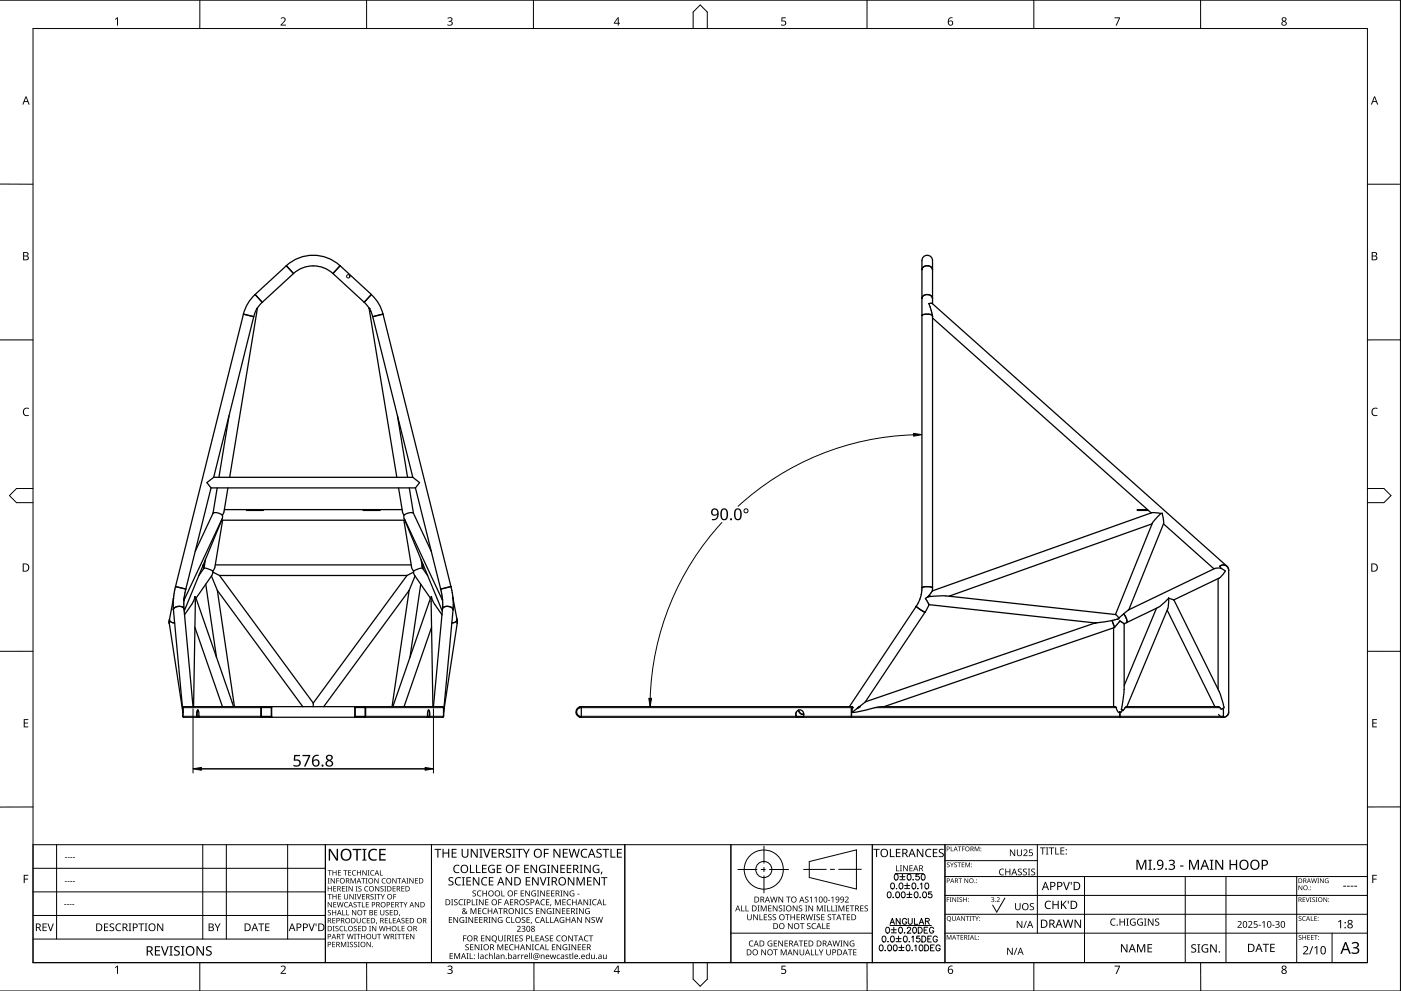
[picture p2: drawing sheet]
<svg xmlns="http://www.w3.org/2000/svg" width="420mm" height="297mm" viewBox="0 0 420 297" stroke-linecap="round" stroke-linejoin="round" font-family="sans-serif">
<g fill="none" stroke="#000" stroke-width=".38">
<path d="M85.9 79.7a11.9 11.9 0 0 1 16.1 0M85.9 79.6l2.1 2.4-9.3 8.6M85.9 79.6l-9.4 8.7 2.2 2.3M102 79.6l9.4 8.7-2.2 2.3M102 79.6l-2.1 2.4 9.3 8.6M76.1 94.9l-3.1-.7-20.4 81.6M76.1 94.9l-12 48.2M76.5 88.3a12 12 0 0 0-3.5 5.9M76.7 93.2l-.6 1.7M77 92.5l-.3 .8M77 92.5h.1M77.2 92.4l-.2 .1"/>
<path d="M77.2 92.4h.1M77.2 92.3l-8.3 50.8M78.6 90.6l-1.5 1.8M88 82a8.8 8.8 0 0 1 11.8 0M109.2 90.6l1.5 1.8M110.7 92.3l8.3 50.8M110.7 92.4h.1M110.7 92.4l.2 .1M110.9 92.5h.1M110.9 92.5l.3 .8M111.1 93.2l.7 1.7M111.3 88.3a11.4 11.4 0 0 1 3.6 5.9"/>
<path d="M111.8 94.9l12 48.2M114.9 94.2l-3.1 .7M114.9 94.2l20.3 81.6M276.5 89.5a1.66 1.66 0 0 1 1.6-1.2 1.66 1.66 0 0 1 1.6 1.2M276.5 80.8a1.66 1.66 0 0 1 1.6-1.1 1.66 1.66 0 0 1 1.6 1.1M278.6 91l1 3.7M278.6 91h.1M278.6 91h1l88.4 78.7M279.6 94.5a3.7 3.7 0 0 0-3.1 .1M279.6 94.7l.1 .2M279.7 94.9v.1M279.7 91.1v-13a1.59 1.59 0 0 0-1.6-1.6 1.59 1.59 0 0 0-1.6 1.6v98.1"/>
<path d="M279.7 95.3l65.5 58.4M279.7 94.7v81.5M68.7 124.6l-3 18.5M119.2 124.6l3 18.5M63.3 146.2l-7.6 30.4M63.3 146.2h61.3M63.9 153.9a2.67 2.67 0 0 1 2.8 .5M63.9 153.8l-5.4 11.4M64.1 143.1h59.7M64.1 143.1l-2.1 1.6 1.3 1.5M65.1 146.2l-1.2 7.7M66.5 155.8v.1"/>
<path d="M66.5 155.9h54.9M66.5 155.9l-11.3 27.3M66.7 154.4l-.1 1-11.4 24.5M66.8 155.9l-2.4 14.1M67.1 153.4l-.4 1M67.3 152.7h53.3M68.4 146.2l-1.2 7.2M73.9 152.7v.3h5v-.3M108.9 152.7v.3h5v-.3M119.5 146.2l1.2 7.2M120.7 153.4l.5 1M121.1 155.9l2.3 14.1"/>
<path d="M121.2 154.4v1l11.5 24.5M121.4 155.8l11.2 27.4M122.7 146.2l1.3 7.7 5.3 11.3M123.8 143.1l2 1.6-1.2 1.5M124 153.9a2.69 2.69 0 0 0-2.8 .5M124.6 146.2l7.6 30.4M344.1 152.7h-3v.3h3.3M345.5 157l-60.9 21.7M345.6 156.8l-11 27.4 .9 1.1 1.5-1.3M348.1 153.9l-2.7-.2-65.8 23.4-1.3 1.8M348.1 153.9l.5 .1 .4 2.9M348.1 153.9l-2.5 2.9"/>
<path d="M348.9 157l15.2 13.5M349 156.9l-10.5 25.9M52 179.4v3.3l2.8 30.7M52 179.4h.1M52 179.3l-1.2 6.7M52 179.3v.1M52.6 175.8l-.6 3.5M52.6 175.8l3.1 .8M52.6 175.8h.1M55.2 179.9v2.6M55.2 179.6h.1M55.2 179.6v.1"/>
<path d="M55.2 179.8v.1M55.2 179.8h.1M55.2 179.7v.1M55.2 179.7h.1M55.2 179.3v.3M55.2 179.2v.1M55.7 176.6l-.5 2.6M58.5 178.9l-1.1 2.3M58.5 178.9l-.4 32.9M58.5 178.9l.2 .3 11.2 32.6M60.9 169.5l.1 1M60.9 169.4l.4 .3"/>
<path d="M61 169.3h.3M61.2 170.3l-1.6 2.2M61.2 170.3h-.1M61.2 170.3l1 .2 1.6 .7M61.3 169.8l-.1 .5M61.6 167.7l-.3 2.1M61.7 175.1l3.2 21.9M63.4 172.7l1.8 4.3M63.5 172.6l-4.7 6.7M63.8 171.2l-.3 1.4M63.9 171.5l1.9 1M64.4 170l-.6 1.2"/>
<path d="M64.6 169.3h58.7M65.2 177l5.1 34.8M65.2 177l25.6 34.8M65.8 172.5l28.1 38.2M122.1 172.5l-28.2 38.2M122.1 172.5h-56.3M122.7 177l-25.6 34.8M122.7 177l-5.1 34.8M123.4 170l.6 1.2M124 171.5l-1.9 1M124 171.2l.4 1.4 4.7 6.7M124.5 172.7l-1.8 4.3"/>
<path d="M126.2 175.1l-3.2 21.9M126.3 167.7l.3 2.1M126.5 169.3h.4M126.6 169.8l.1 .5M126.7 170.3l1.6 2.2M126.7 170.3l-1.1 .2-1.6 .7M127 169.4l-.4 .3M127 169.5l-.1 1M129.1 179.2l.3-.3-.1 1.4M129.1 179.2l-11.2 32.6M129.4 178.8l.8 2.1 2.3 3.4M132.2 176.6l.4 2.2"/>
<path d="M132.5 178.8l.2 .6M132.6 179.2l.1 .3M132.7 179.7v.3M132.7 179.5v.1M132.7 179.6v.2M132.7 180v2.5M135.2 175.8h.1M135.2 175.8l-3 .8M135.2 175.8l.6 3.5M135.8 179.3l1.2 6.3M135.8 179.3l.1 3.3-2.9 30.9 4.1-26.7-.1-1.2M135.9 179.4h.1"/>
<path d="M276.5 176.2a3.7 3.7 0 0 1 3.2 0M276.5 176.2a3.5 3.5 0 0 1 3.2 0M276.5 176.3a10 10 0 0 1-1.7 5.4l-20.1 30.1M277.6 179.4l.1 .2M277.6 179.4h.1M277.7 179.6l.7 1.2M278.3 178.9l-.7 .5M278.6 178.6l-.3 .3M278.9 178.5l-.3 .1M279.7 176.2l-.1 .9M283.7 178.6l-5.4 .3M283.7 178.6l50.9 5.6"/>
<path d="M350.5 179.3l-.3 3.2-12.3 29.3M350.5 179.3h.1M350.5 179.3l1.5 .5M350.5 179.3l-3.2 2.8-10.2 4.9M352 179.8l13.6 27.5 1.5 4.8a.73 .73 0 0 1-.7 .4 .73 .73 0 0 1-.7-.5l-.1-.1M365.3 173.4v33.2M365.8 169.7a1.59 1.59 0 0 1 1.7-.2 1.59 1.59 0 0 1 1 1.4M366.1 170.3l1.3 .9-1.8 2.1-13.6 6.5M366.1 170.3l-1.8 .1-25.9 12.4M366.1 170.3l-.3-.6a1.59 1.59 0 0 1 1.8-.2 1.59 1.59 0 0 1 .9 1.4M368.5 170.9v42.5M50.8 186.8h.1"/>
<path d="M50.8 186.8l4.1 26.7M50.8 186v.8M50.8 186l.6 .5 1 .2M50.9 185.5l-.1 1.3M52.3 182.2l-.3 .6a1.9 1.9 0 0 1 3.2-.3 1.97 1.97 0 0 0-2.9-.3zM55.2 182.5l2.7 29.3M57.5 181.2l-2.2 3.1M58.5 188l8.2 23.8M129.3 180.3l.5 31.5M129.4 188l-8.2 23.8M132.7 182.5l-2.7 29.3M132.8 182.2a2.02 2.02 0 0 1 3 .6 1.89 1.89 0 0 0-3.1-.3z"/>
<path d="M137 186l.1 .8M137 186l-.5 .5-1 .2M137 185.5v.1M137 185.6v.4M274.7 181.8l2.7 1.7zM277.4 183.5l-17.9 26.9 68.9-23.7M278.4 180.8l.2 .4M278.6 181.3l-1.2 2.2M278.6 181.2h.1M278.6 181.2l49.9 5.5M328.4 186.7h.1M328.9 186.7h-.4"/>
<path d="M328.9 186.7l4.6-.7 .8 2M328.9 186.7h.1M334 188.2v23.6M334 188.2l-68.9 23.6M334 188.2h.1M334.1 188.1l-.1 .1M334.1 188.1h.1M334.2 188.1h-.1M334.2 188v.1M335.6 185.5l-2.1 .5M335.6 185.5h.1M335.8 186.1l-1.6 1.9"/>
<path d="M335.8 186.1h.1M335.8 186.1l1.3 .8M337.1 186.9h.1M337.1 186.9v.1M337.1 186.9v19.7M338.4 182.8l-1.4 1.2a3.4 3.4 0 0 1 .9 2.6M346.8 182.3l-9.7 23.2M350 182.9l14.3 28.9M54.8 213.4v.1M54.8 214.7l.3 .3M54.9 212.1v2.6M59.2 214.7h.1"/>
<path d="M59.2 214.7l.1 .1M59.3 214.8h.1M59.3 214.8h.4M59.4 212.8l-.3 1.9M59.6 214.7v-1.1l-.3-.8-.2 .4-.1 1.3 .4 .5M59.6 214.7l.1 .1M59.6 214.7h.1M59.7 214.8h.1M59.7 214.8l.1 .2M78.4 214.7l.1 .2M78.4 212.1v2.6M78.5 211.8l-.3 .3v2.6l.3 .3"/>
<path d="M78.5 212l-.1 .1M81.2 212l.2 .1v2.6l-.2 .2M81.2 211.8l.2 .1M81.2 212h-2.7M81.2 214.8h-2.7M81.4 214.9l-.2 .1M81.4 214.9v.1M81.4 211.8v.1M81.5 215h.1M81.5 211.9v3.1M81.5 211.8h-.1M81.5 211.8h.1"/>
<path d="M81.5 211.8v.1M93.9 210.7v1.1M106.4 215h.1M106.3 211.8h.1M106.4 211.8h.1M106.4 211.8v.1M106.4 214.9l.2 .1M106.4 214.9v.1M106.4 211.9v3M106.5 211.9h.1M106.5 214.9l-.1 .1M106.6 212v2.9"/>
<path d="M106.6 211.8l-.2 .1M109.3 212l.2 .1v2.6l-.2 .2M109.3 211.8l.3 .3M109.3 212h-2.6M109.3 214.8h-2.6M109.6 214.7l-.3 .3M109.7 212.1v2.6M128.2 214.8l-.2 .2M128.2 214.8v-1.2l.3-.8 .3 .4 .1 1-.1 .6-.3 .2M128.2 214.8h.1M128.5 212.8l.2 1.9M128.6 214.8h-.4"/>
<path d="M128.6 214.8h.1M128.7 214.8h-.1M128.7 214.7v.1M128.7 214.7h.1M132.7 211.8l.3 .3v2.6l-.3 .3h-77.5M132.7 211.8h-77.5l-.4 .3M132.7 211.8h.1M174.3 211.8a1.59 1.59 0 0 0-1.6 1.6 1.59 1.59 0 0 0 1.6 1.6M174.3 212a1.4 1.4 0 0 0-1.4 1.4 1.4 1.4 0 0 0 1.4 1.4M174.3 211.8v3.2M238.8 214.7a1.28 1.28 0 0 1 1.2-1.9 1.28 1.28 0 0 1 .9 2.1M238.8 214.7h.1"/>
<path d="M238.8 214.7l.3 .3M238.9 214.7v.1M238.9 213.3l-.2 .8 .1 .6M238.9 214.8h.1M239 214.8h.1M239 214.8l1.9 .1M239.5 212.8l.5 1.1 1 .2-.9-.3-.6-1M240.8 215h.1M240.9 214.9l-.1 .1M240.9 214.9h.1M255.3 214.7l.1 .3M255.4 212.1v2.6"/>
<path d="M255.4 211.8l-.1 .3M255.4 211.8h-81.1M255.4 211.8h.1M255.4 211.8l.3 .1M255.7 211.9v.1M255.7 212l.1 .1M255.8 212.1h.1M255.8 212.1l-.3 .9 .1 .5M257 212.4l-1.4 1.1M257.5 212.1l-.5 .3M257.6 212.1h-.1M257.6 211.9l-.6 .5"/>
<path d="M257.6 212v.1M257.6 212h.1M257.9 211.9h-.3M258 211.8h-.1M259.5 210.4l-1.9 1.5M334.3 211.8l.4 .3 .4 1.1 .4 .4 .3-.3 .5 .1 .3-.6-.3-.1M334.4 211.8h-70.1l-2 .3a25.5 25.5 0 0 1-6.7 1.4M335.8 214.7v.3M335.9 213.3v1.4M336.3 212.7l.5 .3M336.6 212.8l.3 .1M337.1 206.7l-.8 6"/>
<path d="M337.5 212l-.7 1M365.3 211.9l-27.7 .1M365.3 211.8l.2 .1M365.5 214.2a1.6 1.6 0 0 0 1.7 .8 1.6 1.6 0 0 0 1.3-1.6 1.56 1.56 0 0 1-1.6 1.6M365.5 211.9h.1M366.7 212.3l.2 .4M366.9 215h-192.6M366.9 215h.1M366.9 212.7v2.3"/>
</g>
<g fill="none" stroke="#000" stroke-width=".3">
<path d="M343.6 152.7v.3M54.9 214.7h4.1M54.9 212.1h23.3M59.2 214.7h19M78.4 214.7h3M78.4 212.1h3M81.5 211.8h.1M81.5 215h.1M106.4 215h.1M106.4 211.8h.1M109.5 214.7h-3M109.5 212.1h-3"/>
<path d="M128.7 214.7h-19M133 214.7h-4.1M133 212.1h-23.3M173.8 211.9v.2M173.8 214.7v.2M174 211.8v.3M174 214.7v.3M255.8 212.1h-81.5M257.5 212.1h-.2M334.8 212.1h-72.4M365.9 212.1h-28.5M366.9 214.7h-192.6"/>
</g>
<g fill="#000">
<path d="M98.6 254.4h.5l1.9 2.9v-2.9h.4v3.6h-.5l-1.9-3v3h-.4zM105.8 254.4h2.6v.4h-1.1v3.2h-.4v-3.2h-1.1zM108.6 254.4h1.3v.3l-.4 .1v2.8l.4 .1v.3h-1.3v-.3l.5-.1v-2.8l-.5-.1zM110.9 254.9a1.97 1.97 0 0 1 2.2-.3l-.2 .4a1.41 1.41 0 0 0-1.8 .2 1.41 1.41 0 0 0 0 1.8 1.37 1.37 0 0 0 1.8 .5v.4a1.84 1.84 0 0 1-2.3-.6 1.84 1.84 0 0 1 .3-2.4zM113.7 254.4h2v.4h-1.5v1.1h1.4v.4h-1.4v1.3h1.5v.4h-2zM130.3 254.4h2v.3h-.8v2.4h-.3v-2.4h-.9zM132.7 254.4h.3v1.2h1.4v-1.2h.3v2.7h-.3v-1.3h-1.4v1.3h-.3zM135.5 254.4h1.4v.3h-1.1v.9h1.1v.2h-1.1v1h1.1v.3h-1.4zM136.3 259.5l.6-.3 .9 .1-.1 .3-.6-.1a1 1 0 0 0-.8 1.2 1 1 0 0 0 1.4 .6v.3a1.29 1.29 0 0 1-1.6-.4 1.29 1.29 0 0 1 .2-1.7zM138.4 254.4h.4v1.7a.69 .69 0 0 0 .7 .7 .69 .69 0 0 0 .6-.7v-1.7h.4v1.7a1.02 1.02 0 0 1-1 1 1.02 1.02 0 0 1-1.1-1zM141.2 254.4h.4l1.4 2.2v-2.2h.3v2.7h-.4l-1.4-2.2v2.2h-.3zM143.8 254.4h.9l-.3 .3v2.1l.3 .3h-.9l.3-.3v-2.1z"/>
<path d="M144.9 254.4h.3l.8 2.3 .7-2.3h.4l-.9 2.7h-.4zM147.5 254.4h1.4v.3h-1.1v.9h1.1v.2h-1.1v1h1.1v.3h-1.4zM151.8 254.7l.5-.3 .9 .1-.1 .3h-.1a.56 .56 0 0 0-1 .2 .56 .56 0 0 0 .7 .7 .78 .78 0 0 1 .6 1 .78 .78 0 0 1-1.2 .4l-.5-.1v-.3l.6 .1a.52 .52 0 0 0 .8-.4 .52 .52 0 0 0-.6-.5l-.6-.5zM153.6 254.4h1l-.3 .3v2.1l.3 .3h-1l.3-.3v-2.1zM154.8 254.4h2v.3h-.9v2.4h-.3v-2.4h-.8zM156.8 254.4h.4l.6 1.3 .7-1.3h.4l-.9 1.7v1h-.3v-1zM163.1 254.4h1.5v.3h-1.2v1h1.1v.3h-1.1v1.1h-.3zM166 254.4h.4l1.4 2.2v-2.2h.3v2.7h-.4l-1.4-2.2v2.2h-.3zM168.8 254.4h1.5v.3h-1.2v.9h1.1v.2h-1.1v1h1.2v.3h-1.5zM170.5 254.4h.4l.5 2.3 .6-2.3h.4l.6 2.3 .5-2.3h.4l-.7 2.7h-.4l-.6-2.3-.6 2.3h-.4zM174.5 254.8l.9-.4 .8 .2-.2 .2a1.07 1.07 0 0 0-1.5 1 1.07 1.07 0 0 0 1.5 .9v.3a1.38 1.38 0 0 1-1.7-.4 1.38 1.38 0 0 1 .2-1.8zM179 254.7l.5-.3 .9 .1-.1 .3h-.1a.56 .56 0 0 0-1 .2 .56 .56 0 0 0 .7 .7 .78 .78 0 0 1 .5 1 .78 .78 0 0 1-1.1 .4l-.5-.1v-.3l.6 .1a.52 .52 0 0 0 .8-.4 .52 .52 0 0 0-.7-.5l-.6-.5z"/>
<path d="M180.7 254.4h2v.3h-.8v2.4h-.4v-2.4h-.8zM183.1 254.4h.3v2.4h1.2v.3h-1.5zM185 254.4h1.5v.3h-1.2v.9h1.1v.2h-1.1v1h1.2v.3h-1.5zM262 254.4h1.8v.3h-.8v2.2h-.3v-2.2h-.7zM266.9 254.4h.3v2.2h1.1v.3h-1.4zM268.7 254.4h1.4v.3h-1.1v.8h1v.2h-1v.9h1.1v.3h-1.4zM275 254.4h.3l1.3 2.1v-2.1h.3v2.5h-.4l-1.3-2v2h-.2zM277.8 254.7l.8-.3 .7 .1-.1 .3a1 1 0 0 0-1.5 .9 1 1 0 0 0 1.5 .9v.2a1.29 1.29 0 0 1-1.6-.4 1.29 1.29 0 0 1 .2-1.7zM279.8 254.4h1.3v.3h-1v.8h1v.2h-1v.9h1v.3h-1.3zM281.7 254.7l.5-.3 .8 .1-.2 .2a.52 .52 0 0 0-.9 .2 .52 .52 0 0 0 .6 .7 .73 .73 0 0 1 .5 1 .73 .73 0 0 1-1 .3l-.5-.1v-.3l.4 .1a.55 .55 0 0 0 .9-.3 .55 .55 0 0 0-.8-.6l-.4-.4zM284 258.7l.5-.2 .2 .2a.34 .34 0 0 0-.4-.1 .34 .34 0 0 0-.1 .5 .34 .34 0 0 0 .4 .1 .45 .45 0 0 1 0 .8 .45 .45 0 0 1-.7-.3 .34 .34 0 0 0 .5 .2 .34 .34 0 0 0 .1-.6l-.5-.2zM285.1 253.7h.2v1.3h.6v.2h-.8z"/>
<path d="M284.9 258.5h.2l.4 .7 .5-.7-.4 .9v.5h-.2v-.5zM286.2 258.7l.5-.2 .2 .2a.34 .34 0 0 0-.4-.1 .34 .34 0 0 0-.1 .5 .34 .34 0 0 0 .4 .1 .45 .45 0 0 1 0 .8 .45 .45 0 0 1-.7-.3 .34 .34 0 0 0 .5 .2 .34 .34 0 0 0 .1-.6l-.5-.2zM287.1 258.5h1.1l-.4 .2v1.2h-.2v-1.2zM287.2 253.7h1.1l-.4 .2v1.3h-.2v-1.3zM288.5 253.7h.8v.2h-.6v.5h.6l-.6 .2v.6h-.2zM288.4 258.5h.8v.2h-.6v.4h.6l-.6 .2v.5h.6v.1h-.8zM289.5 258.5h.3l.4 1.2 .5-1.2h.2v1.4h-.2l.1-1.2-.7 1.2-.4-1.2v1.2h-.2zM292.3 253.7h.3l.4 1.2 .5-1.2h.2v1.5h-.2l.1-1.3-.7 1.3-.4-1.3v1.3h-.2zM311.9 254h1.6v.2h-.7v1.9h-.2v-1.9h-.7zM313.7 254h.7l-.2 .2v1.7l.2 .2h-.7l.2-.2v-1.7zM314.6 254h1.6v.2h-.7v1.9h-.3v-1.9h-.6zM316.5 254h.2v1.9h1v.2h-1.2z"/>
<path d="M318 254h1.2v.2h-.9v.7h.8v.2h-.8v.8h.9v.2h-1.2zM350.5 258a1.07 1.07 0 0 1 1-.4 1.07 1.07 0 0 1 .8 .8l-.1 .5-.5 .2a.84 .84 0 0 1 .7 1.1 .84 .84 0 0 1-1.1 .5l-.9-.1v-.4l.7 .2a.62 .62 0 0 0 .9-.4 .62 .62 0 0 0-.8-.7h-.3v-.3a.62 .62 0 0 0 .9-.1 .62 .62 0 0 0-.2-.9l-1 .2zM353.9 259.4h1v.3h-1zM12.8 276.8h1.2v.3h-1v.7h1v.2h-1v.8h1v.3h-1.2zM14.2 276.8h.3l.7 2 .6-2h.3l-.8 2.3h-.3zM31.2 276.8h1.3v.3h-1v.7h.9v.2h-.9v.8h1v.3h-1.3zM33 277l.4-.2 .8 .1-.2 .2a.48 .48 0 0 0-.8 .2 .48 .48 0 0 0 .6 .6l.5 .6a.93 .93 0 0 1-1.5 .5v-.3l.3 .1a.51 .51 0 0 0 .9-.3 .51 .51 0 0 0-.7-.5l-.4-.4zM34.9 277.1l.8-.3 .6 .1-.1 .2a.93 .93 0 0 0-1.3 .9 .93 .93 0 0 0 1.4 .8v.2a1.2 1.2 0 0 1-1.6-.4 1.2 1.2 0 0 1 .2-1.5zM38.6 276.8h.8l-.3 .2v1.9l.3 .2h-.8l.2-.2v-1.9zM41.5 276.8h1.7v.3h-.7v2h-.3v-2h-.7zM43.4 276.8h.8l-.3 .2v1.9l.3 .2h-.8l.2-.2v-1.9zM47.1 276.8h.4l1.2 1.9v-1.9h.3v2.3h-.4l-1.2-1.9v1.9h-.3z"/>
<path d="M64.3 276.8h.4l.5 1.1 .6-1.1h.4l-.8 1.4v.9h-.3v-.9zM77.5 276.8h1.7v.3h-.7v2h-.3v-2h-.7zM79.5 276.8h1.3v.3h-1v.7h1v.2h-1v.8h1v.3h-1.3zM92.5 276.8h.3l.7 2 .6-2h.3l-.8 2.3h-.3zM94.6 276.8h.3v.8h-.2zM98.3 263.2h.6l-.2 .2v1.2l.2 .2h-.6l.2-.2v-1.2zM98.3 260.8h1.2v.2h-.5v1.4h-.2v-1.4h-.5zM98.3 268h1.2v.2h-.5v1.4h-.2v-1.4h-.5zM98.4 272.9l.5-.2 .4 .1-.1 .2a.37 .37 0 0 0-.5-.1 .37 .37 0 0 0-.2 .4 .37 .37 0 0 0 .5 .2 .5 .5 0 0 1 .1 .9 .5 .5 0 0 1-.8-.3h.1a.4 .4 0 0 0 .5 .1 .4 .4 0 0 0 .1-.5 .4 .4 0 0 0-.5-.2zM98.3 265.6h.2v.7h.8v-.7h.2v1.6h-.2v-.8h-.8v.8h-.2zM98.3 270.4h.2l.9 1.3v-1.3h.1v1.6h-.2l-.8-1.4v1.4h-.2zM99.8 277.5h.6l-.2 .2v1.3l.2 .1h-.6l.2-.1v-1.3z"/>
<path d="M99.2 263.2h.2l.8 1.3v-1.3h.2v1.6h-.2l-.9-1.3v1.3h-.1zM99.7 275.1h.9v.2h-.7v.5h.6v.2h-.6v.6h.7v.1h-.9zM99.9 265.6h.9v.2h-.7v.5h.7v.1h-.7v.6h.7v.2h-.9zM99.6 272.8h.2v.6h.8v-.6h.2v1.5h-.2v-.7h-.8v.7h-.2zM100 270.4h.9v.2h-.7v.4h.6v.2h-.6v.6h.7v.2h-.9zM99.7 260.8h.2v.7h.8v-.7h.2v1.6h-.2v-.7h-.8v.7h-.2zM99.7 268h.2v.7h.8v-.7h.2v1.6h-.2v-.8h-.8v.8h-.2zM100.9 263.2h.8v.2h-.6v.6h.6v.1h-.6v.7h-.2zM100.7 277.7l.5-.2 .3 .1v.2a.37 .37 0 0 0-.5-.2 .37 .37 0 0 0-.2 .5 .37 .37 0 0 0 .5 .2 .5 .5 0 0 1 0 .8 .5 .5 0 0 1-.7-.2h.1a.4 .4 0 0 0 .5 .1 .4 .4 0 0 0 .1-.5 .4 .4 0 0 0-.5-.2zM101.4 260.8h.8v.2h-.6v.5h.6v.2h-.6v.5h.6v.2h-.8zM101.4 268h.8v.2h-.6v.5h.6v.1h-.6v.6h.6v.2h-.8zM102 277.7l.4-.2 .6 .1-.1 .2-.3-.1a.65 .65 0 0 0-.6 .8 .65 .65 0 0 0 .9 .4 .75 .75 0 0 1-1-.1 .75 .75 0 0 1 .1-1.1z"/>
<path d="M101 270.4h.2l.3 1.3 .4-1.3h.2l.4 1.3 .3-1.3h.2l-.4 1.6h-.2l-.4-1.4-.4 1.4h-.2zM102.7 272.8h.2v1.4h.7v.1h-.9zM103.3 277.5h.2v1.4h.7v.2h-.9zM102.5 265.6h.9v.2h-.7v.5h.7v.1h-.7v.6h.7v.2h-.9zM103 260.8h1.2v.2h-.5v1.4h-.2v-1.4h-.5zM103.8 272.8h.2v1.4h.7v.1h-.9zM103.4 270.6l.6-.2h.4l-.1 .2a.64 .64 0 0 0-.9 .6 .64 .64 0 0 0 .9 .5 .75 .75 0 0 1-1-.1 .75 .75 0 0 1 .1-1zM103.7 265.6h.5l-.2 .2v1.2l.2 .2h-.5l.1-.2v-1.2zM103.2 268h.2v1a.41 .41 0 0 0 .4 .4 .41 .41 0 0 0 .4-.4v-1h.2v1a.61 .61 0 0 1-.6 .6 .61 .61 0 0 1-.6-.6zM104.4 260.8h.9v.2h-.7v.5h.7v.2h-.7v.5h.7v.2h-.9zM104.5 265.6h.3l.8 1.3v-1.3h.2v1.6h-.2l-.9-1.3v1.3h-.2zM105.1 263.2h.3l.5 1.3 .5-1.3h.3v1.6h-.2v-1.4l-.7 1.4-.5-1.4v1.4h-.2z"/>
<path d="M104.8 268h.2l.9 1.3v-1.3h.1v1.6h-.2l-.8-1.3v1.3h-.2zM105.8 261l.4-.2 .6 .1-.1 .2-.4-.1a.65 .65 0 0 0-.5 .8 .65 .65 0 0 0 .9 .4 .75 .75 0 0 1-1.1-.1 .75 .75 0 0 1 .2-1.1zM105.6 272.8h.2l.8 1.3v-1.3h.2v1.5h-.2l-.9-1.3 .1 1.3h-.2zM106.4 268h.5l-.2 .1v1.3l.2 .2h-.5l.1-.2v-1.3zM106.1 270.5l.5-.1h.4l-.1 .2a.37 .37 0 0 0-.5-.1 .37 .37 0 0 0-.2 .5 .37 .37 0 0 0 .5 .1 .5 .5 0 0 1 .1 .9 .5 .5 0 0 1-.8-.3l.1 .1a.4 .4 0 0 0 .5 0 .4 .4 0 0 0 .1-.5 .4 .4 0 0 0-.5-.2zM107 268h.2l.5 1.4 .4-1.4h.2l-.5 1.6h-.2zM106.2 277.7l.5-.2 .3 .1v.2a.37 .37 0 0 0-.5-.2 .37 .37 0 0 0-.2 .5 .37 .37 0 0 0 .5 .2 .5 .5 0 0 1 .1 .8 .5 .5 0 0 1-.8-.2h.1a.4 .4 0 0 0 .5 .1 .4 .4 0 0 0 .1-.5 .4 .4 0 0 0-.5-.2zM106.7 265.6h.5l-.1 .2v1.2l.1 .2h-.5l.2-.2v-1.2zM107.1 270.4h1.2v.2h-.5v1.4h-.2v-1.4h-.5zM107 275.1h.2v1.1a.41 .41 0 0 0 .4 .4 .41 .41 0 0 0 .4-.4v-1.1h.2v1.1a.61 .61 0 0 1-.6 .6 .61 .61 0 0 1-.6-.6zM107 260.8h.2v.7h.9v-.7h.2v1.6h-.2v-.7h-.9v.7h-.2zM107.4 277.5h.9v.2h-.7v.5h.6v.2h-.6v.5h.7v.2h-.9z"/>
<path d="M107.5 265.8l.6-.2 .3 .1-.1 .1a.37 .37 0 0 0-.4-.1 .37 .37 0 0 0-.2 .5 .37 .37 0 0 0 .5 .2 .5 .5 0 0 1 0 .8 .5 .5 0 0 1-.8-.3l.2 .1a.4 .4 0 0 0 .5 .1 .4 .4 0 0 0 .1-.6 .4 .4 0 0 0-.5-.1zM108.5 270.4h.2v1.4h.7v.2h-.9zM108.4 263.2h1.1v.2h-.4v1.4h-.2v-1.4h-.5zM108.7 275.3l.5-.2 .5 .1-.1 .2-.3-.1a.65 .65 0 0 0-.5 .8 .65 .65 0 0 0 .9 .4 .75 .75 0 0 1-1.1-.1 .75 .75 0 0 1 .1-1.1zM108.6 268h.8v.2h-.6v.5h.6v.1h-.6v.6h.6v.2h-.8zM108.8 272.8h1.2v.1h-.5v1.4h-.2v-1.4h-.5zM108.7 260.8h.2l.9 1.3v-1.3h.1v1.6h-.2l-.8-1.3v1.3h-.2zM109.5 265.8l.5-.2 .5 .1-.1 .1a.64 .64 0 0 0-.9 .6 .64 .64 0 0 0 .9 .6 .75 .75 0 0 1-1.1-.1 .75 .75 0 0 1 .2-1.1zM109.7 263.2h.5l-.2 .2v1.2l.2 .2h-.5l.1-.2v-1.2zM109.7 270.4h.9v.2h-.7v.4h.7v.2h-.7v.6h.7v.2h-.9zM110.2 260.8h.6l-.2 .2v1.3l.2 .1h-.6l.2-.1v-1.3zM110 275.1h.9v.2h-.7v.5h.6v.2h-.6v.6h.7v.1h-.9z"/>
<path d="M110.7 277.5h.6l-.2 .2v1.3l.2 .1h-.6l.2-.1v-1.3zM111.2 261l.6-.2 .4 .1v.2a.64 .64 0 0 0-1 .6 .64 .64 0 0 0 1 .5 .75 .75 0 0 1-1.1-.1 .75 .75 0 0 1 .1-1.1zM111.2 268.1l.5-.1 .3 .1v.1a.37 .37 0 0 0-.5-.1 .37 .37 0 0 0-.2 .5 .37 .37 0 0 0 .5 .2 .5 .5 0 0 1 .1 .8 .5 .5 0 0 1-.8-.3l.1 .1a.4 .4 0 0 0 .5 0 .4 .4 0 0 0 .1-.5 .4 .4 0 0 0-.5-.1zM111.6 277.5h.2l.9 1.3-.1-1.3h.2v1.6h-.2l-.8-1.3v1.3h-.2zM112.3 268h.5l-.1 .1v1.3l.1 .2h-.5l.2-.2v-1.3zM111.7 279.9h.2v1a.41 .41 0 0 0 .4 .5 .41 .41 0 0 0 .4-.5v-1h.2v1a.61 .61 0 0 1-.6 .6 .61 .61 0 0 1-.6-.6zM112.8 276.5h.3l-.4 .5zM112.2 272.8h.9v.1h-.7v.5h.7v.2h-.7v.6h.7v.1h-.9zM112.3 263.2h.2l.8 1.3v-1.3h.2v1.6h-.2l-.9-1.3 .1 1.3h-.2zM113 268h1.1v.2h-.4v1.4h-.3v-1.4h-.4zM112.5 265.6h.2l.9 1.3-.1-1.3h.2v1.6h-.2l-.9-1.3 .1 1.3h-.2zM113.9 260.8h.2v1.4h.7v.2h-.9z"/>
<path d="M114.2 268h.2l.4 .8 .4-.8h.2l-.5 1v.6h-.2v-.6zM114.2 265.8l.5-.2 .3 .1v.1a.37 .37 0 0 0-.5-.1 .37 .37 0 0 0-.2 .5 .37 .37 0 0 0 .5 .2 .5 .5 0 0 1 .1 .8 .5 .5 0 0 1-.8-.3l.1 .1a.4 .4 0 0 0 .5 .1 .4 .4 0 0 0 .1-.6 .4 .4 0 0 0-.5-.1zM114.7 263.4l.5-.2 .4 .1v.2a.64 .64 0 0 0-.9 .5 .64 .64 0 0 0 .9 .6 .75 .75 0 0 1-1.1-.1 .75 .75 0 0 1 .2-1.1zM113.7 277.5h.2l.3 1.4 .3-1.4h.3l.3 1.4 .4-1.4h.2l-.5 1.6h-.2l-.4-1.3-.3 1.3h-.2zM114 272.8h.2v1a.41 .41 0 0 0 .5 .4 .41 .41 0 0 0 .4-.4v-1h.2v1a.61 .61 0 0 1-.7 .6 .61 .61 0 0 1-.6-.6zM115.3 265.6h.5l-.2 .2v1.2l.2 .2h-.5l.1-.2v-1.2zM115.4 275.1h.9v.2h-.7v.5h.7v.2h-.7v.6h.7v.1h-.9zM115.7 272.9l.5-.2 .3 .1v.2a.37 .37 0 0 0-.5-.1 .37 .37 0 0 0-.2 .4 .37 .37 0 0 0 .5 .2 .5 .5 0 0 1 .1 .9 .5 .5 0 0 1-.8-.3h.1a.4 .4 0 0 0 .5 .1 .4 .4 0 0 0 .1-.5 .4 .4 0 0 0-.5-.2zM116.6 275.1h.2v1.5h.7v.1h-.9zM115.9 277.5h.2v.7h.8v-.7h.2v1.6h-.2v-.7h-.8v.7h-.2zM116.9 272.8h.9v.1h-.7v.5h.6v.2h-.6v.6h.7v.1h-.9zM117.9 268h.9v.2h-.7v.5h.7v.2h-.7v.7h-.2z"/>
<path d="M117.3 270.4h.9v.2h-.7v.4h.7v.2h-.7v.6h.7v.2h-.9zM117.8 265.6h.8v.2h-.6v.5h.6v.1h-.6v.6h.6v.2h-.8zM117.8 275.1h.9v.2h-.7v.5h.7v.2h-.7v.6h.7v.1h-.9zM117.7 263.2h.2l.8 1.3v-1.3h.2v1.6h-.2l-.9-1.3 .1 1.3h-.2zM119.3 277.5h.2v1.4h.7v.2h-.9zM119.2 263.2h1.1v.2h-.4v1.4h-.2v-1.4h-.5zM119.7 274.1h.3l-.4 .5zM119.7 270.4h1.2v.2h-.5v1.4h-.2v-1.4h-.5zM120.4 265.6h.9v.2h-.7v.5h.6v.1h-.6v.6h.7v.2h-.9zM120.4 277.5h.9v.2h-.7v.5h.7v.2h-.7v.5h.7v.2h-.9zM120.5 275.3l.5-.2 .3 .1v.2a.37 .37 0 0 0-.5-.2 .37 .37 0 0 0-.2 .5 .37 .37 0 0 0 .5 .2 .5 .5 0 0 1 0 .8 .5 .5 0 0 1-.7-.2h.1a.4 .4 0 0 0 .5 .1 .4 .4 0 0 0 .1-.5 .4 .4 0 0 0-.5-.2zM121 270.4h.2l.4 .8 .4-.8h.2l-.5 .9v.7h-.2v-.6z"/>
<path d="M121.9 263.2h.6l-.2 .2v1.2l.2 .2h-.6l.2-.2v-1.2zM121.7 275.1h.9v.2h-.7v.5h.6v.2h-.6v.6h.7v.1h-.9zM122.8 263.2h.2l.8 1.3v-1.3h.2v1.6h-.2l-.9-1.3v1.3h-.1zM124.4 263.2h.9v.2h-.7v.5h.7v.2h-.7v.5h.7v.2h-.9zM124.4 270.4h.2l.9 1.3v-1.3h.2v1.6h-.3l-.8-1.4v1.4h-.2zM134.6 274.9h1v.2h-.8v.5h.7v.2h-.7v.6h.8v.2h-1zM135.3 269.6h.6l-.2 .1v1.5l.2 .1h-.6l.2-.1v-1.5zM134.6 263.2l.5-.3 .9 .1-.3 .2a.52 .52 0 0 0-.9 .2 .52 .52 0 0 0 .7 .7 .73 .73 0 0 1 .5 1 .73 .73 0 0 1-1.1 .3l-.4-.1v-.3l.3 .1a.55 .55 0 0 0 .9-.3 .55 .55 0 0 0-.7-.6l-.5-.4zM136.3 269.7l.6-.2 .3 .1-.1 .2a.37 .37 0 0 0-.5-.1 .37 .37 0 0 0 0 .6l.6 .3v.5l-.6 .3-.5-.1 .2-.2a.39 .39 0 0 0 .6 .1 .39 .39 0 0 0-.1-.6l-.6-.4zM136 274.9h.2l1 1.4v-1.4h.2v1.7h-.3l-.9-1.4v1.4h-.2zM136.7 263.2l.7-.3 .9 .1-.2 .3-.5-.1a1 1 0 0 0-.8 1.3 1 1 0 0 0 1.4 .6v.2a1.29 1.29 0 0 1-1.7-.4 1.29 1.29 0 0 1 .2-1.7zM137.7 269.8l.7-.3 .5 .1-.1 .2a.71 .71 0 0 0-1.1 .7 .71 .71 0 0 0 1.1 .6 .79 .79 0 0 1-1.1 0 .79 .79 0 0 1-.1-1z"/>
<path d="M138 275.1l.8-.2h.4l-.1 .2a.73 .73 0 0 0-1.1 .6 .73 .73 0 0 0 1 .7v-.5h-.4v-.2h.6v.9a.96 .96 0 0 1-1.3-.2 .96 .96 0 0 1 .1-1.3zM138.5 262.9h.9l-.3 .3v1.9l.3 .3h-.9l.3-.3v-1.9zM139 269.6h.7l-.2 .1v1.5l.2 .1h-.7l.2-.1v-1.5zM139.5 274.9h.6l-.2 .1v1.5l.2 .1h-.6l.2-.1v-1.5zM140.9 259.2h.4v2.2h1v.3h-1.4zM139.9 262.9h1.4v.3h-1.1v.8h1v.2h-1v.9h1.1v.3h-1.4zM141.5 269.6h.2v1.5h.8v.2h-1zM140.5 274.9h.2l1 1.4v-1.4h.2v1.7h-.3l-.9-1.4v1.4h-.2zM141.1 272.2h.3l.6 1.5 .5-1.5h.4v1.8h-.2v-1.6l-.6 1.6h-.2l-.6-1.6v1.6h-.2zM142.8 259.2h.3v2.2h1v.3h-1.3zM141.8 267.1l.6-.2 .3 .1v.2a.37 .37 0 0 0-.6-.2 .37 .37 0 0 0 0 .6 .58 .58 0 0 1 .7 .4 .58 .58 0 0 1-.4 .7 .58 .58 0 0 1-.7-.3h.1a.39 .39 0 0 0 .6 .2 .39 .39 0 0 0 0-.7l-.7-.3zM142.6 269.6h.7l-.2 .1v1.5l.2 .1h-.7l.3-.1v-1.5z"/>
<path d="M142.4 274.9h.9v.2h-.7v.5h.7v.2h-.7v.6h.7v.2h-.9zM141.8 262.9h.4l1.3 2.1v-2.1h.3v2.5h-.4l-1.3-2.1v2.1h-.3zM143.3 267.1l.5-.2 .6 .1-.1 .2-.4-.1a.72 .72 0 0 0-.6 .9 .72 .72 0 0 0 1 .4 .81 .81 0 0 1-1.1 0 .81 .81 0 0 1-.1-1.1zM143.4 272.2h.9v.2h-.7v.6h.7v.2h-.7v.6h.7v.2h-.9zM143.7 274.9h1v.2h-.8v.5h.8v.2h-.8v.6h.8v.2h-1zM143.6 269.6h.3l.9 1.4v-1.4h.2v1.7h-.2l-1-1.4v1.4h-.2zM144.6 263.2l.7-.3 .9 .1-.2 .3-.5-.1a1 1 0 0 0-.8 1.3 1 1 0 0 0 1.4 .6v.2a1.29 1.29 0 0 1-1.7-.4 1.29 1.29 0 0 1 .2-1.7zM144.9 272.4l.6-.2 .5 .1-.1 .2a.71 .71 0 0 0-1.1 .6 .71 .71 0 0 0 1.1 .6 .81 .81 0 0 1-1.1 0 .81 .81 0 0 1-.1-1.1zM144.6 259.2h1.3v.3h-1v.8h1v.2h-1v.9h1v.3h-1.3zM144.7 266.9h.2v.8h.9v-.8h.2v1.8h-.2v-.8h-.9v.8h-.2zM145.5 269.6h1v.2h-.8v.5h.7v.2h-.7v.6h.8v.2h-1zM146.5 274.9h.6l-.2 .1v1.5l.2 .1h-.6l.2-.1v-1.5z"/>
<path d="M146.7 259.5l1.1-.3 .6 .1-.1 .3a1.02 1.02 0 0 0-1.6 .8 1.02 1.02 0 0 0 1.4 1v-.7h-.5v-.3h.8v1.2a1.35 1.35 0 0 1-1.8-.3 1.35 1.35 0 0 1 .1-1.8zM146.3 272.2h.2v.8h.9v-.8h.2v1.8h-.2v-.8h-.9v.8h-.2zM146.6 262.9h1.4v.3h-1.1v.8h1v.2h-1v.9h1.1v.3h-1.4zM147.5 274.9h.2l1 1.4v-1.4h.2v1.7h-.3l-.9-1.4v1.4h-.2zM149.4 269.6h1v.2h-.7v.6h.7v.2h-.7v.7h-.3zM149.5 275.1l.8-.2h.4l-.1 .2a.73 .73 0 0 0-1.1 .6 .73 .73 0 0 0 1 .7v-.5h-.4v-.2h.6v.9a.96 .96 0 0 1-1.3-.2 .96 .96 0 0 1 .1-1.3zM149.5 272.2h1.3v.2h-.6v1.6h-.2v-1.6h-.5zM150.4 266.9h.2v1.6h.8v.2h-1zM149 259.2h1.4v.3h-1.1v.8h1v.2h-1v.9h1.1v.3h-1.4zM151.9 275.1l.6-.3 .5 .1-.1 .2a.71 .71 0 0 0-1 .7 .71 .71 0 0 0 1.1 .6 .81 .81 0 0 1-1.2 0 .81 .81 0 0 1 0-1.1zM153.3 274.9h.3v1.5h.7v.2h-1zM151.6 262.9h.4l1.3 2.1v-2.1h.3v2.5h-.4l-1.3-2.1v2.1h-.3z"/>
<path d="M152.9 269.6h1v.2h-.7v.5h.7v.2h-.7v.6h.7v.2h-1zM154.2 266.9h1v.2h-.7v.6h.7v.2h-.7v.8h-.3zM154.5 259.2h1.4v.3h-1.1v.9h1v.2h-1v1.1h-.3zM154.5 272.2h.3l.9 1.5v-1.5h.2v1.8h-.2l-1-1.5v1.5h-.2zM155 277.7a.63 .63 0 0 1 1.1 .1 .63 .63 0 0 1-.4 .9l-.4 .4h.9v.2h-1.2l.5-.7a.47 .47 0 0 0 .4-.4 .47 .47 0 0 0-.4-.5zM156.2 272.2h.7l-.2 .2v1.4l.2 .2h-.7l.3-.2v-1.4zM156.1 266.9h1v.2h-.7v.6h.7v.2h-.7v.6h.7v.2h-1zM156.4 277.7a.55 .55 0 0 1 .9-.3 .55 .55 0 0 1 0 .9l-.1 .1a.55 .55 0 0 1 .3 .8 .55 .55 0 0 1-.8 .1l-.3-.3a.47 .47 0 0 0 .7 .2 .47 .47 0 0 0 .1-.7h-.5v-.2a.39 .39 0 0 0 .6-.2 .39 .39 0 0 0-.2-.5 .39 .39 0 0 0-.6 .2zM156.5 275l.7-.1h.3l-.1 .2a.37 .37 0 0 0-.5-.1 .37 .37 0 0 0 0 .6 .6 .6 0 0 1 .6 .8 .6 .6 0 0 1-1 .2l.1-.2a.39 .39 0 0 0 .6 .1 .39 .39 0 0 0-.1-.6l-.6-.4zM157.4 272.4l.5-.2 .6 .1-.1 .2-.4-.1a.72 .72 0 0 0-.6 .9 .72 .72 0 0 0 1 .4 .81 .81 0 0 1-1.1 0 .81 .81 0 0 1-.1-1.1zM157.2 259.2h1.4v.3h-1.1v.8h1v.2h-1v.9h1.1v.3h-1.4zM157.8 269.7l.6-.2 .3 .1v.2a.37 .37 0 0 0-.6-.1 .37 .37 0 0 0 0 .6l.6 .3v.5l-.6 .3-.5-.1 .2-.2a.39 .39 0 0 0 .6 .1 .39 .39 0 0 0-.1-.6l-.6-.4z"/>
<path d="M157.9 274.9h1v.2h-.8v.5h.7v.2h-.7v.6h.8v.2h-1zM157.5 266.9h.3l.9 1.5v-1.5h.2v1.8h-.2l-1-1.5v1.5h-.2zM157.7 262.9h1.3v.3h-1v.8h1v.2h-1v.9h1v.3h-1.3zM159.3 276.3l.2 .1-.4 .5zM158.8 272.4l.6-.2 .3 .1v.2a.37 .37 0 0 0-.6-.2 .37 .37 0 0 0 0 .6 .6 .6 0 0 1 .7 .8 .6 .6 0 0 1-1 .3v-.2a.39 .39 0 0 0 .6 .1 .39 .39 0 0 0 0-.6l-.7-.4zM159.5 267.1l.9-.2 .3 .1v.2a.73 .73 0 0 0-1.2 .5 .73 .73 0 0 0 1 .8v-.6h-.3v-.2h.6v.9a.96 .96 0 0 1-1.3-.2 .96 .96 0 0 1 0-1.3zM159.1 259.2h.4l1.3 2.1v-2.1h.3v2.5h-.4l-1.3-2.1v2.1h-.3zM160.7 275.1l.5-.2h.6l-.1 .2-.4-.1a.72 .72 0 0 0-.6 1 .72 .72 0 0 0 1.1 .4 .81 .81 0 0 1-1.2 0 .81 .81 0 0 1 0-1.1zM159.6 262.9h.3l1.4 2.1-.1-2.1h.3v2.5h-.3l-1.4-2.1 .1 2.1h-.3zM161 266.9h.7l-.2 .2v1.4l.2 .2h-.7l.3-.2v-1.4zM160.8 272.2h1v.2h-.8v.6h.7v.2h-.7v.6h.8v.2h-1zM161.9 262.9h.3l.7 2.1 .7-2.1h.3l-.8 2.5h-.3z"/>
<path d="M162 259.5l1.1-.3 .5 .1-.1 .3a1.02 1.02 0 0 0-1.6 .8 1.02 1.02 0 0 0 1.4 1v-.7h-.5v-.3h.9v1.2a1.35 1.35 0 0 1-1.8-.3 1.35 1.35 0 0 1 .1-1.8zM162.3 269.8l.5-.2h.6l-.1 .2-.4-.1a.72 .72 0 0 0-.5 1 .72 .72 0 0 0 1 .4 .79 .79 0 0 1-1.1 0 .79 .79 0 0 1-.1-1zM162 266.9h.3l.9 1.5v-1.5h.2v1.8h-.2l-1-1.5v1.5h-.2zM162.1 272.2h.3l.9 1.5v-1.5h.2v1.8h-.2l-1-1.5 .1 1.5h-.3zM163.7 274.9h.2v1.5h.8v.2h-1zM163.7 269.6h1v.2h-.7v.5h.7v.2h-.7v.6h.7v.2h-1zM164.2 272.4l.8-.2 .4 .1-.1 .2a.73 .73 0 0 0-1.1 .5 .73 .73 0 0 0 1 .8v-.6h-.4v-.1h.6v.8a.96 .96 0 0 1-1.3-.2 .96 .96 0 0 1 .1-1.3zM163.9 266.9h1v.2h-.8v.6h.7v.2h-.7v.6h.8v.2h-1zM164.1 259.2h.8l-.2 .3v1.9l.2 .3h-.8l.2-.3v-1.9zM164.1 262.9h.9l-.3 .3v1.9l.3 .3h-.9l.3-.3v-1.9zM165 274.9h.2v1.5h.8v.2h-1zM165.1 271l.2 .1-.3 .5z"/>
<path d="M165.3 266.9h1v.2h-.8v.6h.7v.2h-.7v.6h.8v.2h-1zM165.7 272.2h.6l-.2 .2v1.4l.2 .2h-.6l.2-.2v-1.4zM166.4 269.6h.3l.6 1.4 .5-1.4h.4v1.7h-.2v-1.5l-.6 1.5h-.2l-.6-1.5v1.5h-.2zM165.4 259.2h.4l1.3 2.1v-2.1h.3v2.5h-.4l-1.3-2.1v2.1h-.3zM166.7 272.2h.2l.9 1.5v-1.5h.2v1.8h-.2l-1-1.5 .1 1.5h-.2zM168 275.1l.8-.2h.4l-.1 .2a.73 .73 0 0 0-1.1 .6 .73 .73 0 0 0 1 .7v-.5h-.4v-.2h.6v.9a.96 .96 0 0 1-1.2-.2 .96 .96 0 0 1 0-1.3zM168 266.9h.7l-.2 .2v1.4l.2 .2h-.7l.2-.2v-1.4zM168 259.2h1.4v.3h-1v.8h1v.2h-1v.9h1v.3h-1.4zM168.5 272.2h1v.2h-.8v.6h.8v.2h-.8v.6h.8v.2h-1zM168.7 269.6h.9v.2h-.7v.5h.7v.2h-.7v.6h.7v.2h-.9zM169 266.9h.3l.9 1.5v-1.5h.2v1.8h-.3l-.9-1.5v1.5h-.2zM170.2 269.8l.6-.3 .5 .1-.1 .2a.71 .71 0 0 0-1.1 .7 .71 .71 0 0 0 1.1 .6 .79 .79 0 0 1-1.1 0 .79 .79 0 0 1-.1-1z"/>
<path d="M169.9 272.2h1v.2h-.8v.6h.7v.2h-.7v.6h.8v.2h-1zM169.7 274.9h.2v.7h.9v-.7h.2v1.7h-.2v-.8h-.9v.8h-.2zM170 259.2h1.3v.3h-1v.8h1v.2h-1v.9h1v.3h-1.3zM171 267.1l.8-.2 .4 .1-.1 .2a.73 .73 0 0 0-1.1 .5 .73 .73 0 0 0 1 .8v-.6h-.4v-.2h.7v.9a.96 .96 0 0 1-1.3-.2 .96 .96 0 0 1 0-1.3zM170.3 262.9h.4l1.3 2.1v-2.1h.2v2.5h-.3l-1.3-2.1v2.1h-.3zM171.6 269.6h.2v.7h.9v-.7h.2v1.7h-.2v-.8h-.9v.8h-.2zM173.2 267.9h.6v.2h-.6zM172.7 272.2h.6l-.2 .2v1.4l.2 .2h-.6l.2-.2v-1.4zM172.9 262.9h.5l.7 2 .8-2h.5v2.5h-.3v-2.2l-.8 2.2h-.3l-.8-2.2v2.2h-.3zM173.1 274.9h.2l1 1.4v-1.4h.2v1.7h-.3l-.9-1.4v1.4h-.2zM173.8 259.2h.9l-.3 .3v1.9l.3 .3h-.9l.3-.3v-1.9zM173.6 272.2h.3l.9 1.5v-1.5h.2v1.8h-.2l-1-1.5v1.5h-.2z"/>
<path d="M175.7 272.4l.8-.2 .4 .1-.1 .2a.73 .73 0 0 0-1.1 .5 .73 .73 0 0 0 1 .8v-.6h-.4v-.1h.6v.8a.96 .96 0 0 1-1.3-.2 .96 .96 0 0 1 .1-1.3zM175 269.6h.2l1 1.4v-1.4h.2v1.7h-.3l-.9-1.4v1.4h-.2zM175.6 274.9h.2l1 1.4v-1.4h.2v1.7h-.3l-.9-1.4v1.4h-.2zM175.2 259.2h.4l1.3 2.1v-2.1h.3v2.5h-.4l-1.3-2.1v2.1h-.3zM176.7 269.6h.7l-.3 .1v1.5l.3 .1h-.7l.2-.1v-1.5zM176 262.9h1.4v.3h-1v.8h1v.2h-1v.9h1v.3h-1.4zM177.8 269.8l.5-.2h.6l-.1 .2-.3-.1a.72 .72 0 0 0-.6 1 .72 .72 0 0 0 1 .4 .79 .79 0 0 1-1.1 0 .79 .79 0 0 1-.1-1zM177.5 275l.6-.1h.3l-.1 .2a.37 .37 0 0 0-.5-.1 .37 .37 0 0 0 0 .6 .6 .6 0 0 1 .6 .8 .6 .6 0 0 1-1 .2l.1-.2a.39 .39 0 0 0 .6 .1 .39 .39 0 0 0-.1-.6l-.6-.4zM178 259.5l1.2-.3 .5 .1-.1 .3a1.02 1.02 0 0 0-1.6 .8 1.02 1.02 0 0 0 1.4 1v-.7h-.5v-.3h.8v1.2a1.35 1.35 0 0 1-1.7-.3 1.35 1.35 0 0 1 0-1.8zM178 262.9h.3l1.3 2.1v-2.1h.3v2.5h-.3l-1.4-2.1 .1 2.1h-.3zM178.6 274.9h.2l.4 1.5 .4-1.5h.2l.4 1.5 .4-1.5h.2l-.4 1.7h-.3l-.4-1.5-.4 1.5h-.2zM180.3 261.3h.4l-.3 .8h-.3z"/>
<path d="M180.8 269.6h.3v1.5h.7v.2h-1zM180.3 262.9h1.8v.3h-.7v2.2h-.3v-2.2h-.8zM222.3 271.4h.2v1.6h.8v.2h-1zM223.6 271.4h.2v1.6h.8v.2h-1zM224.1 274.1h.2v1.1a.46 .46 0 0 0 .4 .4 .46 .46 0 0 0 .5-.4v-1.1h.2v1.1a.68 .68 0 0 1-.7 .6 .68 .68 0 0 1-.6-.6zM225.9 274.1h.2l1 1.4v-1.4h.2v1.7h-.3l-.9-1.4v1.4h-.2zM227.8 274.1h.2v1.5h.8v.2h-1zM227.2 271.4h.6l-.2 .2v1.4l.2 .2h-.6l.2-.2v-1.4zM228.2 271.4h.3l.5 1.4 .6-1.4h.3v1.8h-.2v-1.6l-.6 1.6h-.2l-.6-1.6 .1 1.6h-.2zM229.1 274.1h.9v.2h-.7v.5h.7v.2h-.7v.6h.7v.2h-.9zM230.4 271.4h1v.2h-.8v.5h.7v.2h-.7v.7h.8v.2h-1zM230.4 274.2l.6-.2 .4 .1-.1 .2a.37 .37 0 0 0-.6-.1 .37 .37 0 0 0 0 .6 .6 .6 0 0 1 .7 .7 .6 .6 0 0 1-1 .3v-.2a.39 .39 0 0 0 .6 .1 .39 .39 0 0 0 0-.6l-.6-.4z"/>
<path d="M231 268.8h.2l.4 1.4 .4-1.4h.2l.4 1.4 .4-1.4h.2l-.5 1.7h-.2l-.4-1.5-.4 1.5h-.3zM231.8 274.2l.6-.2 .3 .1v.2a.37 .37 0 0 0-.6-.1 .37 .37 0 0 0 0 .6 .6 .6 0 0 1 .6 .7 .6 .6 0 0 1-.9 .3v-.2a.39 .39 0 0 0 .6 .1 .39 .39 0 0 0-.1-.6l-.6-.4zM231.8 271.4h.2l1 1.5-.1-1.5h.3v1.8h-.3l-.9-1.5v1.5h-.2zM233.6 271.6l.6-.2 .4 .1-.1 .2a.37 .37 0 0 0-.5-.2 .37 .37 0 0 0 0 .6l.5 .3 .1 .5-.6 .3-.5-.1 .1-.2a.39 .39 0 0 0 .6 .2 .39 .39 0 0 0 0-.7l-.6-.3zM233.5 268.8h.2l1 1.4v-1.4h.2v1.7h-.3l-.9-1.4v1.4h-.2zM234.8 271.4h.7l-.2 .2v1.4l.2 .2h-.7l.3-.2v-1.4zM235.5 274.1h1.3v.2h-.5v1.5h-.3v-1.5h-.5zM235.8 268.8h1.3v.1h-.6v1.6h-.2v-1.6h-.5zM236.3 276.7h.3l.9 1.5v-1.5h.2v1.8h-.3l-.9-1.5v1.5h-.2zM237.1 274.1h.2v.7h.9v-.7h.2v1.7h-.2v-.8h-.9v.8h-.2zM237.7 271.4h.3l.9 1.5v-1.5h.2v1.8h-.2l-1-1.5 .1 1.5h-.3zM238.9 274.1h1v.2h-.8v.5h.7v.2h-.7v.6h.8v.2h-1z"/>
<path d="M239.6 271.6l.6-.2 .4 .1-.1 .2a.37 .37 0 0 0-.6-.2 .37 .37 0 0 0 0 .6l.6 .3 .1 .5-.6 .3-.5-.1 .1-.2a.39 .39 0 0 0 .6 .2 .39 .39 0 0 0 0-.7l-.6-.3zM239.9 276.7h1.3v.2h-.5v1.6h-.3v-1.6h-.5zM241.5 271.4h.6l-.2 .2v1.4l.2 .2h-.6l.2-.2v-1.4zM241.5 268.9l.6-.2 .4 .1-.1 .2a.37 .37 0 0 0-.6-.1 .37 .37 0 0 0 0 .6l.6 .2 .1 .5-.6 .3h-.5l.1-.2a.39 .39 0 0 0 .6 .1 .39 .39 0 0 0 0-.6l-.6-.4zM242.1 276.9l.6-.2 .4 .1-.1 .2a.37 .37 0 0 0-.6-.2 .37 .37 0 0 0 0 .6 .58 .58 0 0 1 .7 .4 .58 .58 0 0 1-.4 .7 .58 .58 0 0 1-.7-.3h.1a.39 .39 0 0 0 .6 .2 .39 .39 0 0 0 0-.7l-.6-.3zM241.6 274.1h.2l.4 1.4 .4-1.4h.2l.4 1.4 .4-1.4h.2l-.4 1.7h-.3l-.4-1.5-.4 1.5h-.2zM242.8 269.1l.7-.3v1.7h-.2v-1.5l-.4 .3zM242.5 271.4h.2l.9 1.5v-1.5h.2v1.8h-.2l-1-1.5 .1 1.5h-.2zM243.6 276.9l.5-.2 .6 .1-.1 .2-.4-.1a.72 .72 0 0 0-.6 .9 .72 .72 0 0 0 1 .4 .81 .81 0 0 1-1.1 0 .81 .81 0 0 1 0-1.1zM244 274.1h.6l-.2 .1v1.4l.2 .2h-.6l.2-.2v-1.4zM244.2 269.1l.7-.3v1.7h-.2v-1.5l-.3 .3zM245 271.4h.3l.5 1.4 .6-1.4h.3v1.8h-.2v-1.6l-.6 1.6h-.2l-.5-1.6v1.6h-.2z"/>
<path d="M244.9 274.2l.6-.2 .4 .1-.1 .2a.37 .37 0 0 0-.5-.1 .37 .37 0 0 0 0 .6 .6 .6 0 0 1 .6 .7 .6 .6 0 0 1-1 .3v-.2a.39 .39 0 0 0 .6 .1 .39 .39 0 0 0 0-.6l-.6-.4zM246.6 276.7h.2v1.6h.8v.2h-1zM246.3 274.1h1v.2h-.8v.5h.7v.2h-.7v.6h.8v.2h-1zM247.1 271.4h.6l-.2 .2v1.4l.2 .2h-.6l.2-.2v-1.4zM248 271.4h.3v1.6h.7v.2h-1zM248.3 269.8h.6v.1h-.6zM247.9 276.7h1v.2h-.8v.6h.7v.1h-.7v.7h.8v.2h-1zM248.3 274.2l.6-.2 .4 .1-.1 .2a.37 .37 0 0 0-.6-.1 .37 .37 0 0 0 0 .6 .6 .6 0 0 1 .7 .7 .6 .6 0 0 1-1 .3v-.2a.39 .39 0 0 0 .6 .1 .39 .39 0 0 0 0-.6l-.6-.4zM249.3 271.4h.3v1.6h.7v.2h-1zM249.3 269.1l.6-.3v1.7h-.2v-1.5l-.3 .3zM249.4 274.1h1.4v.2h-.6v1.5h-.2v-1.5h-.6zM250.5 271.4h.6l-.2 .2v1.4l.2 .2h-.6l.2-.2v-1.4z"/>
<path d="M251.5 271.4h.3l.5 1.4 .6-1.4h.3v1.8h-.2v-1.6l-.6 1.6h-.2l-.5-1.6v1.6h-.2zM252.4 274.1h1.3v.2h-.5v1.5h-.3v-1.5h-.5zM253.4 268.9a.63 .63 0 0 1 1 .1 .63 .63 0 0 1-.4 .9l-.3 .4h.9v.2h-1.2l.5-.6a.47 .47 0 0 0 .4-.5 .47 .47 0 0 0-.5-.5zM253.7 271.4h1v.2h-.8v.5h.7v.2h-.7v.7h.8v.2h-1zM254 274.1h1v.2h-.8v.5h.7v.2h-.7v.6h.8v.2h-1zM254.9 271.4h1.3v.2h-.6v1.6h-.2v-1.6h-.5zM258 271.4h1v.2h-.8v.5h.7v.2h-.7v.7h.8v.2h-1zM259.3 271.6l.6-.2 .4 .1-.1 .2a.37 .37 0 0 0-.5-.2 .37 .37 0 0 0 0 .6l.5 .3 .1 .5-.6 .3-.5-.1 .1-.2a.39 .39 0 0 0 .7 .2 .39 .39 0 0 0-.1-.7l-.6-.3zM268.7 259.4h.2v1.5h.8v.2h-1zM269.9 259.4h.6l-.2 .2v1.4l.2 .1h-.6l.2-.1v-1.4zM270.8 259.4h.3l.9 1.4v-1.4h.2v1.7h-.2l-1-1.4 .1 1.4h-.3zM272.7 259.4h1v.2h-.8v.5h.8v.2h-.8v.6h.8v.2h-1z"/>
<path d="M283.9 268.9h.8v.2h-.6v.5l.6 .2h-.6v.5h-.2zM284.8 268.9h.6l-.2 .2 .2 1.2h-.6l.2-.1zM285.5 274.6h.2v.9a.37 .37 0 0 0 .4 .4 .37 .37 0 0 0 .3-.4v-.9h.2v.9a.54 .54 0 0 1-.5 .5 .54 .54 0 0 1-.6-.5zM285.6 268.9h.2l.8 1.2v-1.2h.1v1.4h-.2l-.7-1.1v1.1h-.2zM287 268.9h.5l-.1 1.3 .1 .1h-.5l.2-.1zM287.5 263.3h1l-.4 .1v1.3h-.2v-1.3zM287.8 269.1l.5-.2 .2 .3a.34 .34 0 0 0-.5-.1 .34 .34 0 0 0-.1 .4 .34 .34 0 0 0 .5 .2l.2 .2-.1 .4-.6 .1-.2-.3a.34 .34 0 0 0 .5 .2 .34 .34 0 0 0 0-.5l-.4-.3zM288.3 274.6h.2l.7 1.2v-1.2h.2v1.4h-.2l-.8-1.2v1.2h-.1zM288.9 268.9h.2v.6h.7v-.6h.2v1.4h-.2v-.6h-.7v.6h-.2zM289.6 274.6h1l-.4 .2v1.2h-.2v-1.2zM289.2 263.3h.2l.8 1.1v-1.1h.2v1.4h-.3l-.7-1.2v1.2h-.2zM290.7 274.6h.5l-.1 1.3 .1 .1h-.5l.2-.1z"/>
<path d="M291.3 274.6h1.1l-.4 .2v1.2h-.2v-1.2zM292.4 274.6h.2l.4 .7 .5-.7-.4 .9v.5h-.2v-.5zM297.3 269.1l.7-.1 .1 .4-.3 .2a.46 .46 0 0 1 .2 .8 .46 .46 0 0 1-.8-.3 .36 .36 0 0 0 .6 .2 .36 .36 0 0 0 0-.6l-.3-.1a.31 .31 0 0 0 .4-.1 .31 .31 0 0 0-.1-.5 .31 .31 0 0 0-.5 .2zM298.9 269.1a.5 .5 0 0 1 .9 .1 .5 .5 0 0 1-.4 .7l-.3 .3h.7v.2h-.9l.4-.6a.38 .38 0 0 0 .4-.5 .38 .38 0 0 0-.7-.1zM304.4 270.7h.3v1.4a.55 .55 0 0 0 .6 .5 .55 .55 0 0 0 .5-.5v-1.4h.3v1.4a.81 .81 0 0 1-.9 .7 .81 .81 0 0 1-.8-.7zM304.9 276h.3l1.2 1.8v-1.8h.2v2.1h-.3l-1.2-1.7 .1 1.7h-.3zM307.7 276h.3l-.8 2.1h-.3zM308.9 270.9l.5-.2 .7 .1-.2 .2a.44 .44 0 0 0-.8 .1 .44 .44 0 0 0 .6 .6 .66 .66 0 0 1 .4 .9 .66 .66 0 0 1-1.1 .2l-.2-.1v-.2l.3 .1a.47 .47 0 0 0 .8-.3 .47 .47 0 0 0-.7-.5l-.3-.4zM313.6 270.3l.9-.3 .7 .1-.1 .3a.99 .99 0 0 0-1.5 .9 .99 .99 0 0 0 1.5 .8v.3a1.29 1.29 0 0 1-1.6-.4 1.29 1.29 0 0 1 .1-1.7zM315.6 270h.3v1h1.3v-1h.3v2.5h-.3v-1.2h-1.3v1.2h-.3zM318.8 264.3h.3l.7 2.2 .7-2.2h.4l-.9 2.5h-.3zM318.2 270h.3v1.2l1.1-1.2h.3l-.9 1.1 1 1.4h-.4l-.9-1.2-.2 .2v1h-.3z"/>
<path d="M320.2 270h.3v.9h-.2zM318.8 275.6h.3l.5 2.1 .5-2.1h.4l.6 2.1 .5-2.1h.3l-.7 2.5h-.3l-.6-2.1-.6 2.1h-.3zM321.1 264.3h.3v.9h-.2zM322.3 275.6h.3l1.3 2.1v-2.1h.3v2.5h-.4l-1.3-2v2h-.2zM333.2 275.6l.6-.3 .8 .1-.1 .2-.5-.1a.86 .86 0 0 0-.7 1.1 .86 .86 0 0 0 1.2 .6v.2a1.1 1.1 0 0 1-1.4-.4 1.1 1.1 0 0 1 .1-1.4zM335.7 275.3h.3v.9h1.1v-.9h.3v2.1h-.3v-.9h-1.1v.9h-.3zM337.8 275.3h.7l-.2 .2v1.7l.2 .2h-.7l.2-.2v-1.7zM339.1 275.6l1-.3 .5 .1-.1 .3a.87 .87 0 0 0-1.4 .6 .87 .87 0 0 0 1.2 .9v-.6h-.4v-.3h.7v1.1a1.15 1.15 0 0 1-1.5-.3 1.15 1.15 0 0 1 0-1.5zM341.3 275.6l.9-.3 .5 .1-.1 .3a.87 .87 0 0 0-1.3 .6 .87 .87 0 0 0 1.2 .9v-.6h-.5v-.3h.7v1.1a1.15 1.15 0 0 1-1.5-.3 1.15 1.15 0 0 1 .1-1.5zM340.8 257.7h.6l.9 2.5 .9-2.5h.6v3h-.4l.1-2.6-1.1 2.6h-.3l-1-2.6 .1 2.6h-.4zM343.1 275.3h.7l-.2 .2v1.7l.2 .2h-.7l.2-.2v-1.7zM344.4 257.7h1.1v.2l-.4 .1v2.4l.4 .1v.2h-1.1v-.2l.3-.1v-2.4l-.3-.1z"/>
<path d="M344.2 275.3h.4l1.1 1.8v-1.8h.2v2.1h-.3l-1.1-1.7v1.7h-.3zM346.5 275.5l.4-.2 .7 .1-.2 .2a.44 .44 0 0 0-.7 .2 .44 .44 0 0 0 .5 .5 .66 .66 0 0 1 .4 1 .66 .66 0 0 1-1 .1h-.2v-.3l.3 .1a.47 .47 0 0 0 .7-.3 .47 .47 0 0 0-.6-.5l-.4-.4zM356.6 257.7h.5l1 2.5 .9-2.5h.6v3h-.4v-2.6l-1 2.6h-.3l-1-2.6v2.6h-.3zM362.8 257.7h1.1v.2l-.4 .1v2.4l.4 .1v.2h-1.1v-.2l.4-.1v-2.4l-.4-.1zM364.5 257.7h.4l1.6 2.5v-2.5h.3v3h-.4l-1.6-2.5v2.5h-.3zM368.7 257.7h.4v1.3h1.5v-1.3h.4v3h-.4v-1.4h-1.5v1.4h-.4zM389.5 274.7l.5-.1 .2 .2a.34 .34 0 0 0-.4-.1 .34 .34 0 0 0-.1 .5 .34 .34 0 0 0 .4 .1 .45 .45 0 0 1 0 .7 .45 .45 0 0 1-.7-.2 .34 .34 0 0 0 .5 .2 .34 .34 0 0 0 .1-.6l-.5-.2zM389.4 265.4h.2l.8 1.2v-1.2h.1v1.4h-.2l-.7-1.2v1.2h-.2zM390.7 274.8l.5-.2 .4 .1-.1 .1a.57 .57 0 0 0-.8 .5 .57 .57 0 0 0 .8 .5 .67 .67 0 0 1-.9-.1 .67 .67 0 0 1 .1-.9zM390.7 269h.7v.1h-.6v.5h.6l-.6 .1v.5h.6v.2h-.7zM391.6 269h.2l.4 1.2 .4-1.2h.2l-.6 1.4h-.1zM393.1 274.6h.2v1.3h.6v.1h-.8z"/>
<path d="M392.8 269h.5l-.1 .1 .1 1.3h-.5l.2-.2zM393.6 269.1l.5-.2 .2 .3a.34 .34 0 0 0-.4-.1 .34 .34 0 0 0-.1 .5 .34 .34 0 0 0 .4 .1 .45 .45 0 0 1 0 .7 .45 .45 0 0 1-.7-.2 .34 .34 0 0 0 .5 .1 .34 .34 0 0 0 .1-.5l-.5-.3zM393.2 263.3h.2l.3 1.2 .3-1.2h.2l.3 1.2 .3-1.2h.2l-.4 1.4h-.2l-.3-1.2-.4 1.2h-.1zM394.2 274.6h.7v.2h-.6v.4h.6l-.6 .2v.5h.6v.1h-.7zM394.6 269h.5l-.2 1.2 .2 .2h-.5l.1-.2zM395.1 263.3h.5l-.2 .1 .2 1.3h-.5l.1-.1zM395.9 263.3h.2l.7 1.1v-1.1h.2v1.4h-.2l-.8-1.2v1.2h-.1zM397.5 263.5l.5-.2h.4l-.1 .2a.58 .58 0 0 0-.8 .5 .58 .58 0 0 0 .8 .5v-.4l-.3-.2h.5v.7a.77 .77 0 0 1-1.1-.1 .77 .77 0 0 1 .1-1zM396.9 269h.2l.8 1.1v-1.1h.1v1.4h-.2l-.7-1.2v1.2h-.2zM401.3 276.3l.9-.5v2.4h-.3v-2.1l-.5 .4zM402.8 265.5h.9v.3h-.9zM403.9 265.5h.9v.3h-.9z"/>
<path d="M405 265.5h.9v.3h-.9zM406.2 265.5h.8v.3h-.8zM46.4 283.6h1.6v.3h-1.2v.9h1.1v.3h-1.1v1h1.2v.3h-1.6zM48.3 283.6h.3l.8 2.4 .8-2.4h.4l-1 2.8h-.3zM50.8 283.6h1v.2l-.3 .1v2.2l.3 .1v.2h-1v-.2l.3-.1v-2.2l-.3-.1zM52.3 283.9l.6-.3 1 .1-.1 .3-.4-.1a.53 .53 0 0 0-.8 .3 .53 .53 0 0 0 .6 .7 .85 .85 0 0 1 .7 1 .85 .85 0 0 1-1.2 .6l-.5-.2v-.3l.6 .1a.56 .56 0 0 0 .8-.3 .56 .56 0 0 0-.7-.7l-.6-.4zM54.3 283.6h1v.2l-.3 .1v2.2l.3 .1v.2h-1v-.2l.3-.1v-2.2l-.3-.1zM58.9 283.6h.4l1.5 2.3v-2.3h.4v2.8h-.5l-1.5-2.3 .1 2.3h-.4zM61.9 283.9l.6-.3 1 .1-.2 .3-.3-.1a.53 .53 0 0 0-.9 .3 .53 .53 0 0 0 .7 .7 .85 .85 0 0 1 .7 1 .85 .85 0 0 1-1.2 .6l-.6-.2v-.3l.6 .1a.56 .56 0 0 0 .9-.3 .56 .56 0 0 0-.7-.7l-.6-.4zM99.6 282.3h.9v.2h-.7v.5h.7v.2h-.7v.5h.7v.2h-.9zM102.2 279.9h1.2v.2h-.5v1.4h-.2v-1.4h-.5zM102.2 282.3h.3l.5 1.3 .5-1.3h.3v1.6h-.2v-1.4l-.7 1.4-.5-1.4v1.4h-.2z"/>
<path d="M104.1 282.3h.6l-.2 .2v1.2l.2 .2h-.6l.2-.2v-1.2zM104.1 279.9h.2l.3 1.4 .3-1.4h.3l.3 1.4 .4-1.4h.2l-.5 1.6h-.2l-.4-1.3-.3 1.3h-.2zM105 282.5l.6-.2 .3 .1-.1 .1a.37 .37 0 0 0-.5-.1 .37 .37 0 0 0-.1 .5 .37 .37 0 0 0 .4 .2l.3 .3-.1 .4-.7 .1-.2-.1 .1-.1a.4 .4 0 0 0 .5 .1 .4 .4 0 0 0 .2-.6 .4 .4 0 0 0-.6-.1zM106.2 279.9h.5l-.1 .2v1.2l.1 .2h-.5l.2-.2v-1.2zM106.2 282.5l.6-.2 .3 .1-.1 .1a.37 .37 0 0 0-.5-.1 .37 .37 0 0 0-.1 .5 .37 .37 0 0 0 .4 .2l.3 .3-.1 .4-.7 .1-.2-.1 .1-.1a.4 .4 0 0 0 .6 .1 .4 .4 0 0 0 .1-.6 .4 .4 0 0 0-.5-.1zM106.9 279.9h1.1v.2h-.4v1.4h-.2v-1.4h-.5zM107.3 282.3h.6l-.2 .2v1.2l.2 .2h-.6l.2-.2v-1.2zM108.3 279.9h.2v.7h.8v-.7h.2v1.6h-.2v-.7h-.8v.7h-.2zM109.9 282.3h.3l.8 1.3v-1.3h.2v1.6h-.2l-.9-1.3v1.3h-.2zM113.1 279.9h1.2v.2h-.5v1.4h-.2v-1.4h-.5zM114.9 279.9h.2l.3 1.4 .4-1.4h.2l.4 1.4 .3-1.4h.2l-.4 1.6h-.2l-.4-1.3-.4 1.3h-.2zM118.4 279.9h.6l-.2 .2v1.2l.2 .2h-.6l.2-.2v-1.2z"/>
<path d="M119.1 279.9h1.2v.2h-.5v1.4h-.2v-1.4h-.5zM120.3 279.9h1.2v.2h-.5v1.4h-.2v-1.4h-.5zM121.8 279.9h.9v.2h-.7v.5h.6v.2h-.6v.5h.7v.2h-.9zM123 279.9h.2l.9 1.3v-1.3h.2v1.6h-.3l-.8-1.3v1.3h-.2zM134.8 285.7h1v.2h-.7v.5h.7v.2h-.7v.7h.7v.2h-1zM136.2 285.7h.3l.6 1.4 .6-1.4h.3v1.8h-.2v-1.6l-.6 1.6h-.2l-.6-1.6v1.6h-.2zM138.9 280.4h1v.2h-.8v.6h.7v.2h-.7v.8h-.2zM139.9 285.7h.6l-.2 .2v1.4l.2 .2h-.6l.2-.2v-1.4zM139.6 283.2l.6-.2 .4 .1-.1 .2a.37 .37 0 0 0-.5-.1 .37 .37 0 0 0 0 .5 .6 .6 0 0 1 .6 .8 .6 .6 0 0 1-1 .3v-.2a.39 .39 0 0 0 .6 .1 .39 .39 0 0 0 0-.6l-.6-.4zM140.9 285.7h.2v1.6h.8v.2h-1zM141 283h1v.2h-.8v.6h.7v.2h-.7v.6h.8v.2h-1zM143.4 285.6h.2v1.9h-.2z"/>
<path d="M142.4 283h.2l1 1.5-.1-1.5h.3v1.8h-.3l-.9-1.5v1.5h-.2zM144.1 283h.6l-.2 .2v1.4l.2 .2h-.6l.2-.2v-1.4zM144.3 280.4h1v.2h-.8v.5h.7v.2h-.7v.7h.8v.2h-1zM145.5 286.3l.6-.2 .2 .1v.2a.48 .48 0 0 0-.7 .4 .48 .48 0 0 0 .7 .4l-.2 .3-.6-.2-.1-.5zM145.7 280.4h.2l.9 1.4v-1.4h.2v1.8h-.2l-1-1.5 .1 1.5h-.2zM146.6 285.6h.3l-.1 .7a.51 .51 0 0 1 .6-.2 .51 .51 0 0 1 .3 .5v.9h-.2v-.9a.36 .36 0 0 0-.4-.3 .36 .36 0 0 0-.2 .5v.7h-.3zM148.2 285.6h.2v1.9h-.2zM149.2 283h.3l.5 1.5 .6-1.5h.3v1.8h-.2v-1.5l-.6 1.5h-.2l-.5-1.5v1.5h-.2zM149.4 280.4h.3v1.1a.46 .46 0 0 0 .4 .5 .46 .46 0 0 0 .5-.5v-1.1h.2v1.1a.68 .68 0 0 1-.7 .7 .68 .68 0 0 1-.7-.7zM150.2 286.1l.2 .2a.5 .5 0 0 1 .5-.2 .5 .5 0 0 1 .4 .5v.9h-.2v-.9a.35 .35 0 0 0-.5-.3 .35 .35 0 0 0-.2 .5v.7h-.2zM151.1 280.4h.6l-.2 .2v1.4l.2 .2h-.6l.2-.2v-1.4zM151.4 283h1v.2h-.8v.6h.7v.2h-.7v.6h.8v.2h-1z"/>
<path d="M152.9 283.3l.5-.3 .6 .1-.1 .2-.4-.1a.72 .72 0 0 0-.6 .9 .72 .72 0 0 0 1.1 .5 .81 .81 0 0 1-1.2 0 .81 .81 0 0 1 0-1.2zM153.5 280.4h.6l-.2 .2v1.4l.2 .2h-.6l.2-.2v-1.4zM154.5 280.4h.9v.2h-.7v.5h.7v.2h-.7v.7h.7v.2h-.9zM154.3 283h.3v.8h.9v-.8h.2v1.8h-.2v-.8h-.9v.8h-.3zM155.3 286.1l.2 .3 .5-.3-.5 .4v1h-.2zM155.8 280.6l.6-.2 .4 .1-.1 .2a.37 .37 0 0 0-.5-.2 .37 .37 0 0 0 0 .6 .6 .6 0 0 1 .6 .8 .6 .6 0 0 1-1 .2v-.2a.39 .39 0 0 0 .6 .1 .39 .39 0 0 0 0-.6l-.6-.3zM156.3 286.1l.2 .3 .6-.3-.6 .4v1h-.2zM158.7 285.6h.2v1.9h-.2zM157.7 283h.3l.9 1.5v-1.5h.2v1.8h-.2l-1-1.5v1.5h-.2zM159.3 280.4h.2v1.6h.8v.2h-1zM159.3 285.6h.2v1.9h-.2zM159.5 283h.6l-.2 .2v1.4l.2 .2h-.6l.2-.2v-1.4z"/>
<path d="M160.6 283.3l.6-.3 .5 .1-.1 .2a.71 .71 0 0 0-1 .7 .71 .71 0 0 0 1 .6 .81 .81 0 0 1-1.1 0 .81 .81 0 0 1 0-1.2zM160.6 280.4h1v.2h-.8v.5h.7v.2h-.7v.7h.8v.2h-1zM162.2 286.1l.2 .2a.5 .5 0 0 1 .5-.2 .5 .5 0 0 1 .4 .5v.9h-.2v-.9a.35 .35 0 0 0-.5-.3 .35 .35 0 0 0-.2 .5v.7h-.2zM163.6 283h.2v1.6h.8v.2h-1zM163.6 280.6l.6-.2 .3 .1-.1 .2a.37 .37 0 0 0-.5-.2 .37 .37 0 0 0 0 .6 .6 .6 0 0 1 .6 .8 .6 .6 0 0 1-1 .2l.1-.2a.39 .39 0 0 0 .6 .1 .39 .39 0 0 0-.1-.6l-.6-.3zM164.9 280.4h1v.2h-.8v.5h.7v.2h-.7v.7h.8v.2h-1zM164.9 286.1h.2l.3 1.1 .3-1.1h.3l.3 1.1 .3-1.1h.2l-.4 1.4h-.2l-.3-1.1-.4 1.1h-.2zM165.5 283h1v.2h-.8v.6h.8v.2h-.8v.6h.8v.2h-1zM167.1 286.3l.6-.2 .2 .1v.2a.48 .48 0 0 0-.7 .4 .48 .48 0 0 0 .7 .4l-.2 .3-.6-.2-.1-.5zM167.1 280.6l.5-.2 .6 .1-.1 .2-.4-.1a.72 .72 0 0 0-.6 .9 .72 .72 0 0 0 1 .4 .81 .81 0 0 1-1.1 0 .81 .81 0 0 1-.1-1.1zM166.9 283h.2l1 1.5v-1.5h.2v1.8h-.3l-.9-1.5v1.5h-.2zM168.9 283.3l.8-.3 .4 .1-.1 .2a.73 .73 0 0 0-1.1 .6 .73 .73 0 0 0 1 .7v-.5h-.4v-.2h.6v.8a.96 .96 0 0 1-1.2-.2 .96 .96 0 0 1 0-1.2z"/>
<path d="M169.6 286.3l.8-.1-.2 .1a.27 .27 0 0 0-.4 0 .27 .27 0 0 0 0 .4 .27 .27 0 0 0 .3 0l.3 .2v.4l-.9 .1v-.2l.2 .1a.31 .31 0 0 0 .5 0 .31 .31 0 0 0 0-.5 .31 .31 0 0 0-.4 0l-.3-.3zM170.4 283h.7l-.3 .2v1.4l.3 .2h-.7l.2-.2v-1.4zM170.9 285.8l.1 .3h.4v.2h-.4v.9l.4 .1v.2l-.6-.2v-1l-.2-.1zM170.4 280.4h.3l.9 1.4v-1.4h.2v1.8h-.3l-.9-1.5v1.5h-.2zM171.7 285.6h.2v1.9h-.2zM171.4 283h.3l.9 1.5v-1.5h.2v1.8h-.3l-.9-1.5v1.5h-.2zM172.1 280.4h1.3v.2h-.6v1.6h-.2v-1.6h-.5zM173.3 283h1v.2h-.8v.6h.7v.2h-.7v.6h.8v.2h-1zM174.6 283h1v.2h-.7v.6h.7v.2h-.7v.6h.7v.2h-1zM175.4 280.6l.6-.2 .5 .1-.1 .2a.71 .71 0 0 0-1.1 .6 .71 .71 0 0 0 1.1 .6 .81 .81 0 0 1-1.1 0 .81 .81 0 0 1-.1-1.1zM176.6 280.4h1.3v.2h-.6v1.6h-.2v-1.6h-.5zM177.3 286.1h.2v.9a.35 .35 0 0 0 .4 .3 .35 .35 0 0 0 .3-.5v-.7h.2v1.4l-.2-.2a.51 .51 0 0 1-.6 .2 .51 .51 0 0 1-.3-.5z"/>
<path d="M180.8 286.1h.2v.9a.35 .35 0 0 0 .5 .3 .35 .35 0 0 0 .2-.5v-.7h.2v1.4l-.2-.2a.51 .51 0 0 1-.5 .2 .51 .51 0 0 1-.4-.5zM224.8 282.1l.6-.2 .5 .1-.1 .2a.71 .71 0 0 0-1 .6 .71 .71 0 0 0 1 .6 .81 .81 0 0 1-1.1 0 .81 .81 0 0 1 0-1.1zM228.3 284.6h.3l.9 1.4v-1.4h.2v1.7h-.2l-1-1.4v1.4h-.2zM230.4 282.1l.8-.2 .4 .1-.1 .2a.73 .73 0 0 0-1.1 .5 .73 .73 0 0 0 1 .8v-.6h-.4v-.1h.6v.8a.96 .96 0 0 1-1.3-.2 .96 .96 0 0 1 .1-1.3zM231.9 284.6h1.3v.2h-.5v1.5h-.2v-1.5h-.6zM232 281.9h1v.2h-.7v.6h.7v.2h-.7v.6h.7v.2h-1zM233.4 281.9h.3l.9 1.5v-1.5h.2v1.8h-.3l-.9-1.5v1.5h-.2zM234.1 284.6h.4l.5 1.4 .6-1.4h.3v1.7h-.2v-1.5l-.6 1.5h-.2l-.6-1.5v1.5h-.2zM235.3 281.9h1v.2h-.8v.6h.7v.2h-.7v.6h.8v.2h-1zM238 284.6h.2l1 1.4-.1-1.4h.3v1.7h-.3l-1-1.4 .1 1.4h-.2zM239.6 281.9h1.3v.2h-.6v1.6h-.2v-1.6h-.5zM239.8 284.6h.2v1.1a.46 .46 0 0 0 .5 .5 .46 .46 0 0 0 .4-.5v-1.1h.3v1.1a.68 .68 0 0 1-.7 .7 .68 .68 0 0 1-.7-.7z"/>
<path d="M241.1 281.9h1v.2h-.7v.6h.7v.2h-.7v.6h.7v.2h-1zM243.2 284.6h.2v1.5h.8v.2h-1zM244.5 284.6h.2v1.5h.8v.2h-1zM245.6 284.6h.2l.5 .8 .4-.8h.2l-.5 1.1v.6h-.3v-.6zM247.8 284.6h.2v1.1a.46 .46 0 0 0 .5 .5 .46 .46 0 0 0 .4-.5v-1.1h.3v1.1a.68 .68 0 0 1-.7 .7 .68 .68 0 0 1-.7-.7zM249.7 281.9h.2l.3 1.5 .4-1.5h.3l.4 1.5 .4-1.5h.2l-.5 1.8h-.2l-.4-1.5-.5 1.5h-.2zM252 281.9h.7l-.3 .2v1.4l.3 .2h-.7l.2-.2v-1.4zM253 281.9h.2l1 1.5v-1.5h.2v1.8h-.3l-.9-1.5v1.5h-.2zM254.3 284.6h1.3v.2h-.5v1.5h-.3v-1.5h-.5zM255 282.1l.8-.2 .4 .1-.1 .2a.73 .73 0 0 0-1.1 .5 .73 .73 0 0 0 1 .8v-.6h-.4v-.1h.6v.8a.96 .96 0 0 1-1.2-.2 .96 .96 0 0 1 0-1.3zM255.9 284.6h1v.2h-.8v.5h.7v.2h-.7v.6h.8v.2h-1zM283.9 280.3h.3l.4 1.1 .5-1.1h.2v1.4h-.1v-1.3l-.7 1.3-.4-1.3v1.3h-.2z"/>
<path d="M286.8 280.3h1.1l-.5 .1v1.3h-.2v-1.3zM288.1 280.3h.8v.1h-.6v.5h.5l-.5 .1v.5h.6v.2h-.8zM290.3 280.3h.5l-.2 1.2 .2 .2h-.5l.2-.2zM292.3 280.3h.2v1.2h.6v.2h-.8zM302 284.1h.4l1.1 1.7v-1.7h.2v2.1h-.3l-1.1-1.8v1.8h-.3zM304.8 284.1h.3l-.8 2.1h-.3zM336.2 283h.3l1.3 2v-2h.3v2.5h-.3l-1.4-2.1 .1 2.1h-.3zM341 283h.5l.7 2 .8-2h.5v2.5h-.3v-2.2l-.9 2.2h-.2l-.8-2.2v2.2h-.3zM344.1 283h1.4v.3h-1.1v.7h1v.3h-1v.9h1.1v.3h-1.4zM357.4 283.3l.5-.3 .8 .1-.3 .3a.52 .52 0 0 0-.8 .2 .52 .52 0 0 0 .6 .6 .73 .73 0 0 1 .5 1 .73 .73 0 0 1-1 .3l-.5-.1v-.3l.3 .1a.55 .55 0 0 0 1-.3 .55 .55 0 0 0-.8-.6l-.4-.4zM359.1 283h.8l-.2 .3v2l.2 .2h-.8l.2-.2v-2zM360.6 283.3l1-.3 .7 .2-.1 .2a1.02 1.02 0 0 0-1.6 .8 1.02 1.02 0 0 0 1.4 1v-.7h-.5v-.3h.8v1.2a1.35 1.35 0 0 1-1.7-.2 1.35 1.35 0 0 1 0-1.9z"/>
<path d="M362.9 283h.4l1.3 2.1v-2.1h.3v2.5h-.4l-1.3-2v2h-.3zM378.7 282.9h1.9v.3h-.8v2.2h-.3v-2.2h-.8zM380.9 282.9h1.4v.3h-1.1v.7h1v.3h-1v.9h1.1v.3h-1.4zM389.5 280.4l.5-.1 .2 .2a.34 .34 0 0 0-.4-.1 .34 .34 0 0 0-.1 .5 .34 .34 0 0 0 .4 .1l.2 .3-.1 .3-.6 .1-.2-.2a.34 .34 0 0 0 .5 .1 .34 .34 0 0 0 .1-.5l-.5-.3zM390.6 280.3h.2v.6h.7v-.6h.2v1.4h-.2v-.7h-.7v.7h-.2zM390.8 283.9a.85 .85 0 0 1 1.4-.1 .85 .85 0 0 1-.4 1.3l-.7 .7h1.3v.3h-1.6v-.3l.7-.8a.59 .59 0 0 0 .5-.7 .59 .59 0 0 0-.7-.4l-.3 .2zM392.1 280.3h.8v.1h-.7v.5h.6l-.6 .1v.5h.7v.2h-.8zM393.5 283.6h.3l-.9 2.5h-.3zM393.2 280.3h.8v.1h-.7v.5h.6l-.6 .1v.5h.7v.2h-.8zM394.1 280.3h1l-.4 .1v1.3h-.2v-1.3zM394.2 284.1l.9-.5v2.5h-.3v-2.2l-.5 .4zM405.4 282.7a1.2 1.2 0 0 1 1.3-.5 1.2 1.2 0 0 1 .8 1.2l-.2 .4-.5 .2a.99 .99 0 0 1 .9 1.3 .99 .99 0 0 1-1.4 .6l-1-.2v-.4l.5 .2a.82 .82 0 0 0 1.1 0 .82 .82 0 0 0 .2-1l-1.2-.2v-.4a.76 .76 0 0 0 .9-.1 .76 .76 0 0 0 .1-1l-.7-.1-.6 .3z"/>
<path d="M102.6 254.9a1.65 1.65 0 0 1 1.9-.4 1.65 1.65 0 0 1 .9 1.7 1.7 1.7 0 0 1-2.1 1.8 1.7 1.7 0 0 1-1-2.6zM103 255l-.4 1.2a1.22 1.22 0 0 0 1.4 1.4 1.22 1.22 0 0 0 .9-1.7 1.15 1.15 0 0 0-.7-1.1 1.15 1.15 0 0 0-1.2 .2z"/>
<path d="M149.5 254.4h.7a.76 .76 0 0 1 1 .6 .76 .76 0 0 1-.5 .9l.7 1.2h-.4l-.6-1.1h-.6v1.1h-.3zM149.8 254.7v1h.4a.51 .51 0 0 0 .7-.5 .51 .51 0 0 0-.7-.5z"/>
<path d="M160.4 254.7a1.29 1.29 0 0 1 1.8 .2 1.29 1.29 0 0 1-.1 1.8 1.29 1.29 0 0 1-1.8-.1l-.2-1zM160.7 254.9a1.06 1.06 0 0 0-.3 1.3 1.06 1.06 0 0 0 1.3 .6 1.05 1.05 0 0 0 .4-1.5 1.05 1.05 0 0 0-1.4-.4z"/>
<path d="M177.3 254.4h.3l1 2.7h-.3l-.3-.8h-1.1l-.3 .8h-.3zM177.4 254.8l-.4 1.2h.9z"/>
<path d="M264.3 254.7a1.2 1.2 0 0 1 1.8 .2 1.2 1.2 0 0 1-.3 1.7 1.2 1.2 0 0 1-1.7-.4v-.8zM264.6 254.9a.99 .99 0 0 0-.2 1.2 .99 .99 0 0 0 1.1 .5 .98 .98 0 0 0 .5-1.3 .98 .98 0 0 0-1.4-.4z"/>
<path d="M270.6 254.4h.7a.71 .71 0 0 1 .8 .5 .71 .71 0 0 1-.4 .9l.7 1.1h-.4l-.6-1h-.5v1h-.3zM270.9 254.7v.9h.4a.47 .47 0 0 0 .6-.4 .47 .47 0 0 0-.6-.5z"/>
<path d="M273.4 254.4h.3l.9 2.5h-.3l-.3-.8h-1l-.3 .8h-.3zM273.5 254.7l-.4 1.2h.8z"/>
<path d="M283.9 253.7h.4a.47 .47 0 0 1 .5 .6 .47 .47 0 0 1-.7 .3v.6h-.2zM284.1 253.9v.6a.34 .34 0 0 0 .5-.3 .34 .34 0 0 0-.5-.3z"/>
<path d="M286.5 253.7l.7 1.5-.3-.5h-.6l-.3 .5zM286.6 253.9l-.2 .7h.4z"/>
<path d="M289.4 254.4a.71 .71 0 0 1 1.4 0 .71 .71 0 0 1-1.4 0zM289.7 254.4a.53 .53 0 0 0 1 0 .53 .53 0 0 0-1 0z"/>
<path d="M291.1 253.7h.4a.41 .41 0 0 1 .5 .3 .41 .41 0 0 1-.3 .5l.4 .7h-.2l-.4-.6h-.2v.6h-.2zM291.3 253.9v.5h.2a.27 .27 0 0 0 .3-.2 .27 .27 0 0 0-.3-.3z"/>
<path d="M347.2 257.9a1.05 1.05 0 0 1 1.3-.1 1.05 1.05 0 0 1 .4 1.2 1.4 1.4 0 0 1-1.7 1.7v-.3h.6l.5-.3 .3-.9a.93 .93 0 0 1-1.4 .1 .93 .93 0 0 1 0-1.4zM347.3 258.6a.65 .65 0 0 0 1.3 0 .65 .65 0 0 0-1.3 0z"/>
<path d="M372 258.1a1.46 1.46 0 0 1 2.1 .1 1.46 1.46 0 0 1-.1 2 1.46 1.46 0 0 1-2 0l-.3-1.2zM372.4 258.2a1.23 1.23 0 0 0-.3 1.4 1.23 1.23 0 0 0 1.2 .8 1.18 1.18 0 0 0 .8-1.6 1.18 1.18 0 0 0-1.7-.6z"/>
<path d="M375.3 258.1a1.46 1.46 0 0 1 2 .1 1.46 1.46 0 0 1 0 2 1.46 1.46 0 0 1-2.1 0l-.2-1.2zM375.7 258.2a1.23 1.23 0 0 0-.4 1.4 1.23 1.23 0 0 0 1.3 .8 1.18 1.18 0 0 0 .7-1.6 1.18 1.18 0 0 0-1.6-.6z"/>
<path d="M378.4 257.7h.8a.94 .94 0 0 1 1.1 1 .94 .94 0 0 1-1.2 .8h-.3v1.2h-.4zM378.8 258v1.2a.71 .71 0 0 0 .9-.1 .71 .71 0 0 0 0-.9z"/>
<path d="M10.8 276.8h.6a.66 .66 0 0 1 .8 .4 .66 .66 0 0 1-.4 .9l.6 1h-.3l-.6-1h-.5v1h-.2zM11 277v.9h.4a.44 .44 0 0 0 .5-.4 .44 .44 0 0 0-.5-.5z"/>
<path d="M28.8 276.8h.8a1.03 1.03 0 0 1 1.1 1.1 1.06 1.06 0 0 1-1.2 1.2h-.7zM29.1 277v1.8h.3a.9 .9 0 0 0 1-.8 .9 .9 0 0 0-.9-1z"/>
<path d="M36.8 276.8h.6a.66 .66 0 0 1 .8 .4 .66 .66 0 0 1-.4 .9l.6 1h-.3l-.6-1h-.5v1h-.2zM37 277v.9h.4a.44 .44 0 0 0 .5-.4 .44 .44 0 0 0-.5-.5z"/>
<path d="M39.8 276.8h.6a.76 .76 0 0 1 .9 .9 .76 .76 0 0 1-1.2 .5v.9h-.3zM40.1 277v.9a.56 .56 0 0 0 .9-.4 .56 .56 0 0 0-.9-.5z"/>
<path d="M44.8 277.1a1.11 1.11 0 0 1 1.6 .1 1.11 1.11 0 0 1-.2 1.6 1.11 1.11 0 0 1-1.6-.4l-.1-.7zM45.1 277.2l-.3 .7a.83 .83 0 0 0 1.1 .9 .83 .83 0 0 0 .4-1.3 .76 .76 0 0 0-1.2-.3z"/>
<path d="M62.6 276.8h.6a.59 .59 0 0 1 .8 .3 .59 .59 0 0 1-.3 .8 .62 .62 0 0 1 .5 .7 .62 .62 0 0 1-.8 .5h-.8zM62.9 278v.8h.4a.43 .43 0 0 0 .6-.4 .43 .43 0 0 0-.6-.4zM62.9 277v.8h.4a.39 .39 0 0 0 .5-.4 .39 .39 0 0 0-.6-.4z"/>
<path d="M73.4 276.8h.7a1.03 1.03 0 0 1 1.1 1.1 1.06 1.06 0 0 1-1.2 1.2h-.6zM73.6 277v1.8h.4a.9 .9 0 0 0 .9-.8 .9 .9 0 0 0-.9-1z"/>
<path d="M76.3 276.8h.2l.9 2.3h-.3l-.2-.7h-.9l-.3 .7h-.3zM76.4 277.1l-.3 1h.7z"/>
<path d="M87.5 276.8h.2l.9 2.3h-.3l-.3-.7h-.9l-.2 .7h-.3zM87.6 277.1l-.4 1h.8z"/>
<path d="M88.9 276.8h.6a.76 .76 0 0 1 .9 .9 .76 .76 0 0 1-1.2 .5v.9h-.3zM89.2 277v.9a.56 .56 0 0 0 .9-.4 .56 .56 0 0 0-.9-.5z"/>
<path d="M90.9 276.8h.6a.76 .76 0 0 1 .8 .9 .76 .76 0 0 1-1.1 .5v.9h-.3zM91.2 277v.9a.56 .56 0 0 0 .8-.4 .56 .56 0 0 0-.8-.5z"/>
<path d="M95.5 276.8h.7a1.03 1.03 0 0 1 1.1 1.1 1.06 1.06 0 0 1-1.2 1.2h-.6zM95.7 277v1.8h.4a.9 .9 0 0 0 .9-.8 .9 .9 0 0 0-.9-1z"/>
<path d="M98.3 275.1h.4a.46 .46 0 0 1 .6 .4 .46 .46 0 0 1-.3 .5l.4 .7h-.2l-.4-.6h-.3v.6h-.2zM98.5 275.3v.6h.2a.3 .3 0 0 0 .4-.3 .3 .3 0 0 0-.4-.3z"/>
<path d="M98.3 277.5h.5a.79 .79 0 0 1 .8 .9 .79 .79 0 0 1-.9 .7h-.4zM98.5 277.7v1.2h.2a.62 .62 0 0 0 .6-.6 .62 .62 0 0 0-.6-.6z"/>
<path d="M101.2 265.6h.4a.46 .46 0 0 1 .6 .3 .46 .46 0 0 1-.3 .6l.4 .7h-.2l-.4-.7h-.3v.7h-.2zM101.4 265.8v.6h.2a.3 .3 0 0 0 .4-.3 .3 .3 0 0 0-.4-.3z"/>
<path d="M100.9 275.1l.7 .1 .3 .3-.1 .5-.7 .1v.6h-.2zM101.1 275.3v.6a.38 .38 0 0 0 .6-.3 .38 .38 0 0 0-.6-.3z"/>
<path d="M101.7 272.8h.1l.7 1.5h-.3l-.1-.4h-.7l-.2 .4h-.2zM101.7 273l-.2 .7h.5z"/>
<path d="M102.2 275.1h.5a.46 .46 0 0 1 .5 .4 .46 .46 0 0 1-.3 .5l.5 .7h-.3l-.3-.6h-.4v.6h-.2zM102.4 275.3v.6h.3a.3 .3 0 0 0 .4-.3 .3 .3 0 0 0-.4-.3z"/>
<path d="M101.8 264a.8 .8 0 0 1 1.6 0 .8 .8 0 0 1-1.6 0zM102.1 264a.6 .6 0 0 0 1.2 0 .6 .6 0 0 0-1.2 0z"/>
<path d="M103.7 263.2h.5a.46 .46 0 0 1 .5 .3 .46 .46 0 0 1-.3 .6l.5 .7h-.3l-.3-.7h-.4v.7h-.2zM103.9 263.4v.6h.3a.3 .3 0 0 0 .3-.3 .3 .3 0 0 0-.3-.3z"/>
<path d="M103.4 275.9a.8 .8 0 0 1 1.6 0 .8 .8 0 0 1-1.6 0zM103.8 275.9a.59 .59 0 0 0 1.1 0 .59 .59 0 0 0-1.1 0z"/>
<path d="M105.1 270.4h.2l.6 1.6h-.2l-.2-.5h-.7l-.1 .5h-.2zM105.2 270.6l-.3 .7h.5z"/>
<path d="M104.2 278.3a.8 .8 0 0 1 1.6 0 .8 .8 0 0 1-1.6 0zM104.6 278.3a.59 .59 0 0 0 1.1 0 .59 .59 0 0 0-1.1 0z"/>
<path d="M105.4 275.1h.4a.79 .79 0 0 1 .8 .9 .79 .79 0 0 1-.8 .7h-.4zM105.6 275.3v1.3l.5-.1 .3-.4v-.5z"/>
<path d="M107.5 263.2h.2l.6 1.6h-.2l-.2-.5h-.6l-.2 .5h-.2zM107.6 263.4l-.2 .7h.5z"/>
<path d="M107.1 273.6a.79 .79 0 0 1 1.5 0 .79 .79 0 0 1-1.5 0zM107.4 273.5a.6 .6 0 0 0 1.2 0 .6 .6 0 0 0-1.2 0z"/>
<path d="M108.6 277.5h.5a.79 .79 0 0 1 .8 .9 .79 .79 0 0 1-.8 .7h-.5zM108.8 277.7v1.2h.2a.62 .62 0 0 0 .7-.6 .62 .62 0 0 0-.6-.6z"/>
<path d="M109.8 268h.4a.46 .46 0 0 1 .6 .3 .46 .46 0 0 1-.3 .6l.4 .7h-.2l-.4-.7h-.3v.7h-.2zM110 268.2v.6h.2a.3 .3 0 0 0 .4-.4 .3 .3 0 0 0-.4-.2z"/>
<path d="M110.8 272.8h.5a.41 .41 0 0 1 .5 .2 .41 .41 0 0 1-.2 .5 .43 .43 0 0 1 .3 .5 .43 .43 0 0 1-.5 .3h-.6zM111 273.6v.6h.3a.3 .3 0 0 0 .4-.3 .3 .3 0 0 0-.4-.3zM111 272.9v.5h.3a.27 .27 0 0 0 .4-.2 .27 .27 0 0 0-.4-.3z"/>
<path d="M110.3 264a.8 .8 0 0 1 1.6 0 .8 .8 0 0 1-1.6 0zM110.7 264a.6 .6 0 0 0 1.2 0 .6 .6 0 0 0-1.2 0z"/>
<path d="M110.5 266.4a.8 .8 0 0 1 1.6 0 .8 .8 0 0 1-1.6 0zM110.9 266.4a.6 .6 0 0 0 1.2 0 .6 .6 0 0 0-1.2 0z"/>
<path d="M111.2 275.1h.5a.79 .79 0 0 1 .8 .9 .79 .79 0 0 1-.8 .7h-.5zM111.4 275.3v1.3h.3a.62 .62 0 0 0 .6-.6 .62 .62 0 0 0-.6-.7z"/>
<path d="M111.5 270.4h.4a.53 .53 0 0 1 .6 .6 .53 .53 0 0 1-.8 .3v.7h-.2zM111.7 270.5v.7a.38 .38 0 0 0 .6-.3 .38 .38 0 0 0-.6-.4z"/>
<path d="M112.9 270.4h.4a.46 .46 0 0 1 .6 .3 .46 .46 0 0 1-.3 .6l.4 .7h-.2l-.4-.7h-.3v.7h-.2zM113.1 270.5v.6h.2a.3 .3 0 0 0 .4-.3 .3 .3 0 0 0-.4-.3z"/>
<path d="M112.9 260.8h.2l.6 1.6h-.2l-.2-.5h-.6l-.2 .5h-.2zM113 261l-.2 .7h.5z"/>
<path d="M114 275.1h.5a.46 .46 0 0 1 .5 .4 .46 .46 0 0 1-.3 .5l.5 .7h-.3l-.4-.6h-.3v.6h-.2zM114.2 275.3v.6h.3a.3 .3 0 0 0 .3-.3 .3 .3 0 0 0-.3-.3z"/>
<path d="M114 271.2a.8 .8 0 0 1 1.6 0 .8 .8 0 0 1-1.6 0zM114.4 271.2a.6 .6 0 0 0 1.2 0 .6 .6 0 0 0-1.2 0z"/>
<path d="M116 270.4h.7l.3 .3-.2 .5-.6 .1v.7h-.2zM116.2 270.5v.7a.38 .38 0 0 0 .6-.3 .38 .38 0 0 0-.6-.4z"/>
<path d="M115.7 264a.8 .8 0 0 1 1.6 0 .8 .8 0 0 1-1.6 0zM116.1 264a.6 .6 0 0 0 1.2 0 .6 .6 0 0 0-1.2 0z"/>
<path d="M116.1 265.6h.5a.71 .71 0 0 1 .8 .8 .74 .74 0 0 1-.8 .8h-.5zM116.3 265.8v1.2h.6l.3-.4-.1-.5z"/>
<path d="M116 268.8a.8 .8 0 0 1 1.6 0 .8 .8 0 0 1-1.6 0zM116.3 268.8a.6 .6 0 0 0 1.2 0 .6 .6 0 0 0-1.2 0z"/>
<path d="M118.6 270.4h.4a.46 .46 0 0 1 .5 .3 .46 .46 0 0 1-.3 .6l.5 .7h-.2l-.4-.7h-.3v.7h-.2zM118.8 270.5v.6h.2a.3 .3 0 0 0 .4-.3 .3 .3 0 0 0-.4-.3z"/>
<path d="M117.3 278.3a.8 .8 0 0 1 1.6 0 .8 .8 0 0 1-1.6 0zM117.7 278.3a.6 .6 0 0 0 1.2 0 .6 .6 0 0 0-1.2 0z"/>
<path d="M119 265.6h.4a.46 .46 0 0 1 .6 .3 .46 .46 0 0 1-.3 .6l.4 .7h-.2l-.4-.7h-.3v.7h-.2zM119.2 265.8v.6h.2a.3 .3 0 0 0 .4-.3 .3 .3 0 0 0-.4-.3z"/>
<path d="M118.1 272.8h.5a.79 .79 0 0 1 .8 .8 .79 .79 0 0 1-.8 .7h-.5zM118.3 272.9v1.3l.6-.1 .3-.3-.1-.6z"/>
<path d="M119.4 275.1h.2l.6 1.6h-.2l-.2-.5h-.6l-.2 .5h-.2zM119.5 275.3l-.2 .8h.5z"/>
<path d="M121 263.2h.2l.6 1.6h-.2l-.2-.5h-.6l-.2 .5h-.2zM121.1 263.4l-.3 .7h.5z"/>
<path d="M121.6 265.6h.5a.71 .71 0 0 1 .8 .8 .74 .74 0 0 1-.9 .8h-.4zM121.8 265.8v1.2h.2a.56 .56 0 0 0 .7-.6l-.3-.5z"/>
<path d="M122 278.3a.8 .8 0 0 1 1.6 0 .8 .8 0 0 1-1.6 0zM122.4 278.3a.6 .6 0 0 0 1.2 0 .6 .6 0 0 0-1.2 0z"/>
<path d="M123.4 270.4h.2l.6 1.6h-.2l-.2-.5h-.6l-.2 .5h-.2zM123.5 270.6l-.3 .7h.5z"/>
<path d="M122.9 275.1h.5a.79 .79 0 0 1 .8 .9 .79 .79 0 0 1-.8 .7h-.5zM123.1 275.3v1.3h.2a.62 .62 0 0 0 .7-.6 .62 .62 0 0 0-.6-.7z"/>
<path d="M124 277.5h.4a.46 .46 0 0 1 .6 .3 .46 .46 0 0 1-.3 .6l.4 .7h-.2l-.4-.6h-.3v.6h-.2zM124.2 277.7v.6h.2a.3 .3 0 0 0 .4-.3 .3 .3 0 0 0-.4-.3z"/>
<path d="M124.9 275.9a.8 .8 0 0 1 1.6 0 .8 .8 0 0 1-1.6 0zM125.2 275.9a.6 .6 0 0 0 1.2 0 .6 .6 0 0 0-1.2 0z"/>
<path d="M125.7 263.2h.5a.71 .71 0 0 1 .7 .8 .74 .74 0 0 1-.8 .8h-.4zM125.9 263.4v1.2h.5l.3-.4v-.5z"/>
<path d="M126.8 275.1h.5a.46 .46 0 0 1 .5 .4 .46 .46 0 0 1-.3 .5l.5 .7h-.3l-.3-.6h-.4v.6h-.2zM127 275.3v.6h.3a.3 .3 0 0 0 .3-.3 .3 .3 0 0 0-.3-.3z"/>
<path d="M126.1 270.4h.5a.71 .71 0 0 1 .8 .8 .74 .74 0 0 1-.9 .8h-.4zM126.3 270.5v1.3l.6-.1 .2-.3v-.6z"/>
<path d="M133.6 269.6h.6a.88 .88 0 0 1 .8 .9 .88 .88 0 0 1-.9 .8h-.5zM133.8 269.8v1.3h.3a.69 .69 0 0 0 .7-.6 .69 .69 0 0 0-.7-.7z"/>
<path d="M138.8 272.3a.44 .44 0 0 1 .8 .1 .44 .44 0 0 1-.3 .6l.4 .5 .2-.4h.2l-.2 .5 .3 .4-.5-.2a.59 .59 0 0 1-.9 .2 .59 .59 0 0 1 .1-1l-.2-.4zM138.9 273.3v.5l.7-.2-.5-.5zM138.9 272.6a.25 .25 0 0 0 .5 0 .25 .25 0 0 0-.5 0z"/>
<path d="M138.4 259.5a1.15 1.15 0 0 1 1.3-.2 1.15 1.15 0 0 1 .7 1.1 1.21 1.21 0 0 1-1.6 1.2 1.21 1.21 0 0 1-.5-1.9zM138.7 259.6l-.3 .8a.88 .88 0 0 0 1.2 1 .88 .88 0 0 0 .4-1.4 .8 .8 0 0 0-1.3-.4z"/>
<path d="M140 269.6h.5a.59 .59 0 0 1 .6 .7 .59 .59 0 0 1-.9 .3v.7h-.2zM140.2 269.8v.7a.43 .43 0 0 0 .7-.4 .43 .43 0 0 0-.7-.3z"/>
<path d="M145.1 274.9h.5a.51 .51 0 0 1 .6 .3 .51 .51 0 0 1-.3 .6l.5 .8h-.3l-.4-.7h-.4v.7h-.2zM145.3 275.1v.6h.3a.34 .34 0 0 0 .4-.3 .34 .34 0 0 0-.4-.3z"/>
<path d="M146.3 267.8a.9 .9 0 0 1 1.8 0 .9 .9 0 0 1-1.8 0zM146.9 267.2a.68 .68 0 0 0-.2 1.1 .68 .68 0 0 0 1.1-.1v-.1a.65 .65 0 0 0-.1-.8 .65 .65 0 0 0-.8-.1z"/>
<path d="M147.3 270.4a.88 .88 0 0 1 1.7 0 .88 .88 0 0 1-1.7 0zM147.8 269.9l-.1 .5a.65 .65 0 0 0 .7 .6 .65 .65 0 0 0 .6-.7 .65 .65 0 0 0-.8-.6z"/>
<path d="M148.6 272.2h.2l.6 1.8h-.2l-.2-.6h-.7l-.2 .6h-.2zM148.7 272.4l-.3 .8h.5z"/>
<path d="M148.2 267.8a.9 .9 0 0 1 1.8 0 .9 .9 0 0 1-1.8 0zM148.8 267.2a.68 .68 0 0 0-.2 1.1 .68 .68 0 0 0 1.1-.1v-.1a.65 .65 0 0 0-.1-.8 .65 .65 0 0 0-.8-.1z"/>
<path d="M150 262.9h.3l1 2.5h-.3l-.3-.8h-1l-.3 .8h-.3zM150.2 263.2l-.4 1.2h.8z"/>
<path d="M151.1 272.2h.4a.51 .51 0 0 1 .7 .4 .51 .51 0 0 1-.4 .6l.5 .8h-.2l-.5-.7h-.3v.7h-.2zM151.3 272.4v.7h.2a.34 .34 0 0 0 .5-.4 .34 .34 0 0 0-.5-.3z"/>
<path d="M151.8 269.6h.2l.7 1.7h-.2l-.3-.5h-.6l-.3 .5h-.2zM151.9 269.8l-.3 .8h.6z"/>
<path d="M152.1 267.8a.88 .88 0 0 1 1.7 0 .88 .88 0 0 1-1.7 0zM152.6 267.2a.68 .68 0 0 0-.1 1.1 .68 .68 0 0 0 1-.1l.1-.1a.65 .65 0 0 0-.1-.8 .65 .65 0 0 0-.9-.1z"/>
<path d="M152 259.5a1.15 1.15 0 0 1 1.3-.2 1.15 1.15 0 0 1 .7 1.1 1.21 1.21 0 0 1-1.7 1.2 1.21 1.21 0 0 1-.4-1.9zM152.3 259.6l-.3 .8a.88 .88 0 0 0 1.1 1 .88 .88 0 0 0 .5-1.4 .8 .8 0 0 0-1.3-.4z"/>
<path d="M152.4 273.1a.88 .88 0 0 1 1.7 0 .88 .88 0 0 1-1.7 0zM152.7 273.1a.65 .65 0 0 0 1.3 0 .65 .65 0 0 0-1.3 0z"/>
<path d="M154.3 269.6h.5a.51 .51 0 0 1 .6 .3 .51 .51 0 0 1-.3 .6l.5 .8h-.3l-.4-.7h-.4v.7h-.2zM154.5 269.8v.6h.3a.34 .34 0 0 0 .4-.3 .34 .34 0 0 0-.4-.3z"/>
<path d="M154.4 275.8a.9 .9 0 0 1 1.8 0 .9 .9 0 0 1-1.8 0zM155 275.2a.68 .68 0 0 0-.2 1 .68 .68 0 0 0 1 0l.1-.1a.65 .65 0 0 0-.1-.9 .65 .65 0 0 0-.8 0z"/>
<path d="M154.2 262.9h.8a1.23 1.23 0 0 1 1.2 1.3 1.23 1.23 0 0 1-1.3 1.2h-.7zM154.6 263.2v1.9h.3a.88 .88 0 0 0 1-1 .84 .84 0 0 0-.9-.9z"/>
<path d="M155.6 270.4a.9 .9 0 0 1 1.8 0 .9 .9 0 0 1-1.8 0zM156.2 269.9l-.2 .5a.65 .65 0 0 0 .7 .6 .65 .65 0 0 0 .6-.7 .65 .65 0 0 0-.7-.6z"/>
<path d="M158.1 277.6a.73 .73 0 0 1 .9 .2 .73 .73 0 0 1 0 .9 .63 .63 0 0 1-.9 .6 .63 .63 0 0 1-.3-1zM158.2 277.8l-.1 .1a.7 .7 0 0 0 .5 1.2 .77 .77 0 0 0 .3-.8 .77 .77 0 0 0-.6-.6z"/>
<path d="M159.4 277.7a.5 .5 0 0 1 .8-.1 .5 .5 0 0 1-.2 .8 .5 .5 0 0 1 .2 .7 .5 .5 0 0 1-.7 0 .5 .5 0 0 1 .1-.7l-.3-.4zM159.5 278.8a.35 .35 0 0 0 .7 0 .35 .35 0 0 0-.7 0zM159.6 278a.29 .29 0 0 0 .5 0 .29 .29 0 0 0-.5 0z"/>
<path d="M159.1 269.6h.5a.59 .59 0 0 1 .6 .7 .59 .59 0 0 1-.9 .3v.7h-.2zM159.3 269.8v.7a.43 .43 0 0 0 .7-.4 .43 .43 0 0 0-.7-.3z"/>
<path d="M161.1 269.6h.2l.6 1.7h-.2l-.2-.5h-.7l-.2 .5h-.2zM161.2 269.8l-.3 .8h.5z"/>
<path d="M162.6 274.9h.2l.7 1.7h-.3l-.2-.5h-.7l-.2 .5h-.2zM162.7 275.1l-.3 .8h.6z"/>
<path d="M165.4 262.9h.7a.71 .71 0 0 1 .9 .5 .71 .71 0 0 1-.5 .9l.7 1.1h-.4l-.6-1h-.4v1h-.4zM165.8 263.2v.9h.3a.47 .47 0 0 0 .6-.5 .47 .47 0 0 0-.6-.4z"/>
<path d="M166.6 266.9h.5a.51 .51 0 0 1 .6 .4 .51 .51 0 0 1-.3 .6l.5 .8h-.3l-.4-.8h-.3v.8h-.3zM166.9 267.1v.7h.2a.34 .34 0 0 0 .4-.4 .34 .34 0 0 0-.4-.3z"/>
<path d="M166.7 274.9h.2l.7 1.7h-.2l-.2-.5h-.7l-.2 .5h-.2zM166.8 275.1l-.2 .8h.5z"/>
<path d="M167.8 263.2a1.2 1.2 0 0 1 1.7 .2 1.2 1.2 0 0 1-.2 1.7 1.2 1.2 0 0 1-1.8-.4v-.8zM168.1 263.4a.99 .99 0 0 0-.3 1.2 .99 .99 0 0 0 1.2 .5 .98 .98 0 0 0 .4-1.4 .98 .98 0 0 0-1.3-.3z"/>
<path d="M171.3 272.2h.5a.51 .51 0 0 1 .6 .4 .51 .51 0 0 1-.4 .6l.5 .8h-.2l-.5-.7h-.3v.7h-.2zM171.5 272.4v.7h.3a.34 .34 0 0 0 .4-.4 .34 .34 0 0 0-.5-.3z"/>
<path d="M171.9 259.2h.7a.71 .71 0 0 1 .8 .5 .71 .71 0 0 1-.4 .9l.6 1.1h-.3l-.6-1h-.5v1h-.3zM172.2 259.5v.9h.4a.47 .47 0 0 0 .5-.5 .47 .47 0 0 0-.6-.4z"/>
<path d="M171.9 274.9h.2l.7 1.7h-.2l-.2-.5h-.7l-.2 .5h-.2zM172 275.1l-.2 .8h.5z"/>
<path d="M173.9 269.6h.2l.6 1.7h-.2l-.2-.5h-.7l-.2 .5h-.2zM174 269.8l-.3 .8h.5z"/>
<path d="M179.7 269.6h.2l.7 1.7h-.2l-.3-.5h-.7l-.2 .5h-.2zM179.8 269.8l-.3 .8h.6z"/>
<path d="M221.2 271.4h.2l.7 1.8h-.3l-.2-.6h-.7l-.2 .6h-.2zM221.3 271.6l-.3 .8h.5z"/>
<path d="M225.5 271.4h.6a.79 .79 0 0 1 .8 .9 .82 .82 0 0 1-.9 .9h-.5zM225.7 271.6v1.4h.3a.69 .69 0 0 0 .7-.7 .69 .69 0 0 0-.7-.7z"/>
<path d="M226.3 268.8h.5a.88 .88 0 0 1 .9 .9 .88 .88 0 0 1-.9 .8h-.5zM226.5 268.9v1.4h.2a.63 .63 0 0 0 .7-.7 .6 .6 0 0 0-.6-.7z"/>
<path d="M228.1 268.8h.4a.51 .51 0 0 1 .7 .3 .51 .51 0 0 1-.4 .6l.5 .8h-.2l-.5-.7h-.3v.7h-.2zM228.3 268.9v.7h.2a.34 .34 0 0 0 .5-.3 .34 .34 0 0 0-.5-.4z"/>
<path d="M230 268.7h.2l.7 1.8h-.2l-.2-.5h-.7l-.2 .5h-.2zM230.1 269l-.2 .8h.5z"/>
<path d="M231.9 276.7h.6a.88 .88 0 0 1 .8 .9 .88 .88 0 0 1-.9 .9h-.5zM232.2 276.9v1.4h.2a.63 .63 0 0 0 .7-.7 .6 .6 0 0 0-.6-.7z"/>
<path d="M233.5 277.6a.9 .9 0 0 1 1.8 0 .9 .9 0 0 1-1.8 0zM234.1 277a.68 .68 0 0 0-.2 1 .68 .68 0 0 0 1.1 0v-.1a.65 .65 0 0 0-.1-.8 .65 .65 0 0 0-.8-.1z"/>
<path d="M233.5 274.9a.9 .9 0 0 1 1.8 0 .9 .9 0 0 1-1.8 0zM234.1 274.4l-.2 .5a.65 .65 0 0 0 .7 .6 .65 .65 0 0 0 .6-.7 .65 .65 0 0 0-.7-.6z"/>
<path d="M235.6 272.3a.9 .9 0 0 1 1.8 0 .9 .9 0 0 1-1.8 0zM236.2 271.7l-.2 .6a.65 .65 0 0 0 .7 .6 .65 .65 0 0 0 .6-.7 .65 .65 0 0 0-.7-.6z"/>
<path d="M237.1 269.6a.9 .9 0 0 1 1.8 0 .9 .9 0 0 1-1.8 0zM237.7 269.1a.68 .68 0 0 0-.2 1 .68 .68 0 0 0 1.1-.1v-.1a.65 .65 0 0 0-.1-.8 .65 .65 0 0 0-.8 0z"/>
<path d="M237.9 277.6a.9 .9 0 0 1 1.8 0 .9 .9 0 0 1-1.8 0zM238.5 277a.68 .68 0 0 0-.1 1 .68 .68 0 0 0 1 0v-.1a.65 .65 0 0 0-.1-.8 .65 .65 0 0 0-.8-.1z"/>
<path d="M240.3 274.1h.5a.51 .51 0 0 1 .6 .3 .51 .51 0 0 1-.4 .6l.5 .8h-.2l-.5-.7h-.3v.7h-.2zM240.5 274.2v.7h.3a.34 .34 0 0 0 .4-.3 .34 .34 0 0 0-.5-.4z"/>
<path d="M240.4 268.7h.2l.7 1.8h-.3l-.2-.5h-.7l-.2 .5h-.2zM240.5 269l-.3 .8h.5z"/>
<path d="M245.5 276.7h.2l.7 1.8h-.3l-.2-.6h-.7l-.2 .6h-.2zM245.6 276.9l-.3 .8h.6z"/>
<path d="M245.8 268.9a.73 .73 0 0 1 .9 .1 .73 .73 0 0 1 0 .9 .63 .63 0 0 1-.9 .6 .63 .63 0 0 1-.2-1zM245.9 269l-.1 .2a.7 .7 0 0 0 .5 1.1 .77 .77 0 0 0 .3-.8 .77 .77 0 0 0-.6-.5z"/>
<path d="M247.2 268.9a.76 .76 0 0 1 .9 .2 .76 .76 0 0 1 0 .9 .63 .63 0 0 1-.9 .5 .63 .63 0 0 1-.2-1zM247.3 269l-.1 .2a.7 .7 0 0 0 .5 1.1 .77 .77 0 0 0 .3-.8 .77 .77 0 0 0-.6-.5z"/>
<path d="M250.7 268.9a.84 .84 0 0 1 1.1 .5 .84 .84 0 0 1-.4 1l-.7 .1v-.2l.6-.1 .2-.6a.55 .55 0 0 1-.8 .1 .55 .55 0 0 1 0-.8zM250.8 269.3a.38 .38 0 0 0 .7 0 .38 .38 0 0 0-.7 0z"/>
<path d="M251.5 274h.2l.7 1.8h-.3l-.2-.5h-.7l-.2 .5h-.2zM251.6 274.3l-.3 .8h.5z"/>
<path d="M252.1 268.9a.62 .62 0 0 1 .8-.1 .62 .62 0 0 1 .2 .7 .83 .83 0 0 1-1 1v-.2l.7-.1 .1-.6a.55 .55 0 0 1-.8 .1 .55 .55 0 0 1 0-.8zM252.2 269.3a.38 .38 0 0 0 .7 0 .38 .38 0 0 0-.7 0z"/>
<path d="M256.4 271.4h.5a.51 .51 0 0 1 .6 .3 .51 .51 0 0 1-.3 .7l.5 .8h-.3l-.4-.8h-.3v.8h-.3zM256.7 271.6v.6h.2a.34 .34 0 0 0 .4-.3 .34 .34 0 0 0-.4-.3z"/>
<path d="M255.3 274.1h.6a.79 .79 0 0 1 .9 .8 .82 .82 0 0 1-1 .9h-.5zM255.6 274.2v1.4h.2a.69 .69 0 0 0 .7-.6 .69 .69 0 0 0-.6-.8z"/>
<path d="M274.5 259.4h.2l.7 1.7h-.2l-.2-.5h-.7l-.2 .5h-.2zM274.6 259.6l-.2 .8h.5z"/>
<path d="M275.7 259.4h.5a.51 .51 0 0 1 .6 .3 .51 .51 0 0 1-.4 .6l.5 .8h-.2l-.5-.7h-.3v.7h-.2zM275.9 259.6v.6h.3a.34 .34 0 0 0 .4-.3 .34 .34 0 0 0-.5-.3z"/>
<path d="M283.9 263.3h.7l.2 .3-.1 .4-.6 .1v.6h-.2zM284.1 263.4v.6a.34 .34 0 0 0 .6-.3 .34 .34 0 0 0-.6-.3z"/>
<path d="M284.1 274.8l.3-.2a.73 .73 0 0 1 .8 .5 .73 .73 0 0 1-.4 .9l.4 .3-.6-.3a.75 .75 0 0 1-.6-.5 .75 .75 0 0 1 .1-.7zM284.1 275.3a.55 .55 0 0 0 1.1 0 .55 .55 0 0 0-1.1 0z"/>
<path d="M285.5 263.3l.7 1.4-.3-.5h-.6l-.4 .5zM285.6 263.5l-.2 .6h.4z"/>
<path d="M286.4 263.3h.4a.41 .41 0 0 1 .5 .3 .41 .41 0 0 1-.3 .5l.4 .6h-.2l-.3-.6h-.3v.6h-.2zM286.6 263.4v.6h.2a.27 .27 0 0 0 .3-.3 .27 .27 0 0 0-.3-.3z"/>
<path d="M287.3 274.6l.8 1.4-.4-.4h-.6l-.3 .4zM287.4 274.8l-.2 .6h.4z"/>
<path d="M290.6 264a.71 .71 0 0 1 1.4 0 .71 .71 0 0 1-1.4 0zM290.9 264a.52 .52 0 0 0 1 0 .52 .52 0 0 0-1 0z"/>
<path d="M306.8 270.9a1.02 1.02 0 0 1 1.5 .2 1.02 1.02 0 0 1-.3 1.5 1.02 1.02 0 0 1-1.5-.5zM307 271.1a.83 .83 0 0 0-.2 1.1 .83 .83 0 0 0 1.2 .2l.1-.1a.81 .81 0 0 0 0-1.1 .81 .81 0 0 0-1.1-.1z"/>
<path d="M308.8 276h.3l.8 2.1h-.3l-.3-.6h-.8l-.2 .6h-.3zM308.9 276.3l-.3 .9h.7z"/>
<path d="M312.2 275.6h.7a1.23 1.23 0 0 1 1.2 1.3 1.23 1.23 0 0 1-1.2 1.2h-.7zM312.5 275.9v1.9h.3a.88 .88 0 0 0 1-.9 .84 .84 0 0 0-.9-1z"/>
<path d="M313.4 264.3h.3l.9 2.5h-.3l-.3-.8h-1l-.3 .8h-.3zM313.5 264.6l-.4 1.2h.8z"/>
<path d="M314.7 275.6h.7a.71 .71 0 0 1 .8 .5 .71 .71 0 0 1-.4 .9l.7 1.1h-.4l-.6-1h-.5v1h-.3zM315 275.9v.9h.4a.47 .47 0 0 0 .5-.4 .47 .47 0 0 0-.5-.5z"/>
<path d="M315 264.3h.6a.82 .82 0 0 1 .9 1 .82 .82 0 0 1-1.2 .5v1h-.3zM315.3 264.6v1h.2a.57 .57 0 0 0 .7-.7 .57 .57 0 0 0-.9-.3z"/>
<path d="M317.5 275.6h.2l1 2.5h-.3l-.3-.8h-1l-.3 .8h-.3zM317.6 276l-.4 1.1h.8z"/>
<path d="M317.1 264.3h.6a.82 .82 0 0 1 .9 1 .82 .82 0 0 1-1.2 .5v1h-.3zM317.4 264.6v1h.2a.57 .57 0 0 0 .7-.7 .57 .57 0 0 0-.9-.3z"/>
<path d="M321.1 270h.8a1.11 1.11 0 0 1 1.2 1.2 1.15 1.15 0 0 1-1.3 1.3h-.7zM321.4 270.3v1.9h.3a.88 .88 0 0 0 1-1 .84 .84 0 0 0-.9-.9z"/>
<path d="M322 264.3h.7a1.11 1.11 0 0 1 1.3 1.2 1.15 1.15 0 0 1-1.3 1.3h-.7zM322.3 264.6v1.9h.3a.97 .97 0 0 0 1-.9 .97 .97 0 0 0-.9-1z"/>
<path d="M361.1 257.7h.4l1.1 3h-.3l-.4-.9h-1.2l-.3 .9h-.4zM361.3 258.1l-.5 1.3h1z"/>
<path d="M389.4 269h.4a.41 .41 0 0 1 .5 .2 .41 .41 0 0 1-.2 .5l.3 .7h-.2l-.3-.6h-.3v.6h-.2zM389.6 269.1v.5h.2a.27 .27 0 0 0 .4-.2 .27 .27 0 0 0-.4-.3z"/>
<path d="M389.4 263.3h.5a.7 .7 0 0 1 .7 .7 .7 .7 0 0 1-.8 .7h-.4zM389.6 263.4v1.1h.5l.2-.3v-.5z"/>
<path d="M390.9 263.3h.4a.41 .41 0 0 1 .5 .3 .41 .41 0 0 1-.3 .5l.4 .6h-.2l-.4-.6h-.3v.6h-.1zM391 263.4v.6h.3a.27 .27 0 0 0 .3-.3 .27 .27 0 0 0-.4-.3z"/>
<path d="M390.7 266.1a.75 .75 0 0 1 1.5 0 .75 .75 0 0 1-1.5 0zM391 266.1a.55 .55 0 0 0 1.1 0 .55 .55 0 0 0-1.1 0z"/>
<path d="M392.2 274.6l.7 1.4-.3-.4h-.6l-.3 .4zM392.3 274.8l-.2 .6h.4z"/>
<path d="M392.5 263.3l.7 1.4-.4-.4h-.6l-.3 .4zM392.5 263.5l-.2 .6h.5z"/>
<path d="M395.2 269.7a.71 .71 0 0 1 1.4 0 .71 .71 0 0 1-1.4 0zM395.5 269.7a.53 .53 0 0 0 1 0 .53 .53 0 0 0-1 0z"/>
<path d="M404.3 276a.7 .7 0 0 1 1.1-.2 .7 .7 0 0 1-.2 1.1 .7 .7 0 0 1 .3 1.1 .7 .7 0 0 1-1.1 0 .7 .7 0 0 1 .2-1.1l-.4-.4zM404.4 277.6a.49 .49 0 0 0 .9 0 .49 .49 0 0 0-.9 0zM404.5 276.4a.42 .42 0 0 0 .8 0 .42 .42 0 0 0-.8 0z"/>
<path d="M44 283.6h.8a.81 .81 0 0 1 1 .6 .81 .81 0 0 1-.6 1l.8 1.2h-.4l-.7-1.1h-.6v1.1h-.3zM44.3 283.9v1.1h.5a.54 .54 0 0 0 .6-.6 .54 .54 0 0 0-.7-.5z"/>
<path d="M56 283.9a1.32 1.32 0 0 1 1.6-.2 1.32 1.32 0 0 1 .7 1.3 1.37 1.37 0 0 1-1.8 1.4 1.37 1.37 0 0 1-.7-2.1zM56.4 284.1l-.3 .9a.99 .99 0 0 0 1.2 1.1 .99 .99 0 0 0 .6-1.5 .92 .92 0 0 0-1.5-.5z"/>
<path d="M98.3 279.9l.7 .1 .3 .3-.2 .5-.6 .1v.6h-.2zM98.5 280.1v.6a.38 .38 0 0 0 .6-.3 .38 .38 0 0 0-.6-.3z"/>
<path d="M98.3 282.3h.4a.53 .53 0 0 1 .6 .7 .53 .53 0 0 1-.8 .3v.6h-.2zM98.5 282.5v.6a.38 .38 0 0 0 .6-.3 .38 .38 0 0 0-.6-.3z"/>
<path d="M100 279.9h.2l.6 1.6h-.2l-.2-.5h-.6l-.2 .5h-.2zM100.1 280.1l-.2 .7h.5z"/>
<path d="M100.9 282.3h.4a.46 .46 0 0 1 .6 .3 .46 .46 0 0 1-.3 .6l.4 .7h-.2l-.4-.7h-.3v.7h-.2zM101.1 282.5v.6h.2a.3 .3 0 0 0 .4-.3 .3 .3 0 0 0-.4-.3z"/>
<path d="M101 279.9h.5a.46 .46 0 0 1 .5 .3 .46 .46 0 0 1-.3 .6l.5 .7h-.3l-.3-.6h-.4v.6h-.2zM101.2 280.1v.6h.3a.3 .3 0 0 0 .4-.3 .3 .3 0 0 0-.4-.3z"/>
<path d="M108 283.1a.8 .8 0 0 1 1.6 0 .8 .8 0 0 1-1.6 0zM108.3 283.1a.6 .6 0 0 0 1.2 0 .6 .6 0 0 0-1.2 0z"/>
<path d="M109.7 280.7a.8 .8 0 0 1 1.6 0 .8 .8 0 0 1-1.6 0zM110.1 280.7a.59 .59 0 0 0 1.1 0 .59 .59 0 0 0-1.1 0z"/>
<path d="M117.2 279.9h.4a.46 .46 0 0 1 .6 .3 .46 .46 0 0 1-.3 .6l.4 .7h-.2l-.4-.6h-.3v.6h-.2zM117.4 280.1v.6h.2a.3 .3 0 0 0 .4-.3 .3 .3 0 0 0-.4-.3z"/>
<path d="M138.9 285.7h.2l.7 1.8h-.2l-.3-.6h-.7l-.2 .6h-.2zM139 285.9l-.3 .8h.6z"/>
<path d="M139.9 281.3a.9 .9 0 0 1 1.8 0 .9 .9 0 0 1-1.8 0zM140.5 280.7l-.2 .6a.65 .65 0 0 0 .7 .6 .65 .65 0 0 0 .6-.8 .65 .65 0 0 0-.7-.5z"/>
<path d="M142.1 280.4h.5a.51 .51 0 0 1 .6 .3 .51 .51 0 0 1-.3 .7l.5 .8h-.3l-.4-.8h-.4v.8h-.2zM142.3 280.6v.6h.3a.34 .34 0 0 0 .4-.3 .34 .34 0 0 0-.4-.3z"/>
<path d="M144.1 286.2l.9 .1v1.2l-.2-.2a.45 .45 0 0 1-.5 .2 .45 .45 0 0 1-.3-.6 .45 .45 0 0 1 .6-.2h.2v-.3zM144.3 286.9a.27 .27 0 0 0 .1 .4 .27 .27 0 0 0 .3-.1 .27 .27 0 0 0-.1-.4z"/>
<path d="M144.8 283.9a.9 .9 0 0 1 1.8 0 .9 .9 0 0 1-1.8 0zM145.2 283.9a.65 .65 0 0 0 1.3 0 .65 .65 0 0 0-1.3 0z"/>
<path d="M147 283h.5a.51 .51 0 0 1 .6 .4 .51 .51 0 0 1-.3 .6l.5 .8h-.3l-.4-.7h-.4v.7h-.2zM147.2 283.2v.7h.3a.34 .34 0 0 0 .4-.3 .34 .34 0 0 0-.4-.4z"/>
<path d="M147.6 280.6a.82 .82 0 0 1 1-.2 .82 .82 0 0 1 .5 .9l-.2 .5-.4 .3 .5 .5h-.3l-.4-.4a.92 .92 0 0 1-.8-.6 .92 .92 0 0 1 .1-1zM147.9 280.7l-.2 .6a.65 .65 0 0 0 .7 .6 .65 .65 0 0 0 .6-.8 .65 .65 0 0 0-.7-.5z"/>
<path d="M148.8 286.2l.9 .1 .1 1.2-.2-.2a.45 .45 0 0 1-.6 .2 .45 .45 0 0 1-.3-.6 .45 .45 0 0 1 .6-.2h.3l-.1-.3zM149 286.9a.27 .27 0 0 0 .1 .4 .27 .27 0 0 0 .3-.1l.2-.4z"/>
<path d="M152.1 280.4h.5a.51 .51 0 0 1 .6 .3 .51 .51 0 0 1-.3 .7l.4 .8h-.2l-.4-.8h-.4v.8h-.2zM152.3 280.6v.6h.3a.34 .34 0 0 0 .4-.3 .34 .34 0 0 0-.4-.3z"/>
<path d="M152.4 285.6h.2v.7l.4-.2a.66 .66 0 0 1 .6 .9 .66 .66 0 0 1-1 .3l-.2 .2zM152.5 286.7a.46 .46 0 0 0 .9 0 .46 .46 0 0 0-.9 0z"/>
<path d="M153.9 286.2l.9 .1 .1 1.2-.2-.2a.45 .45 0 0 1-.6 .2 .45 .45 0 0 1-.3-.6 .45 .45 0 0 1 .6-.2h.2v-.3zM154.1 286.9l-.1 .3 .3 .1 .3-.5z"/>
<path d="M156.6 283h.2l.7 1.8h-.2l-.2-.5h-.7l-.3 .5h-.2zM156.7 283.3l-.3 .8h.6z"/>
<path d="M157.4 286.3l.4-.2 .4 .2 .2 .5-.9 .1 .2 .4 .6-.1a.65 .65 0 0 1-1 .1 .65 .65 0 0 1 .1-1zM157.6 286.4l-.1 .3h.6l-.2-.4z"/>
<path d="M157.8 280.4h.5a.59 .59 0 0 1 .6 .7 .59 .59 0 0 1-.9 .4v.7h-.2zM158 280.6v.7a.43 .43 0 0 0 .7-.4 .43 .43 0 0 0-.7-.3z"/>
<path d="M160.2 286a.86 .86 0 0 1 1.3-.2 .86 .86 0 0 1-.1 1.4l-.3-.2a.51 .51 0 0 1-.7-.1 .51 .51 0 0 1 .1-.7 .51 .51 0 0 1 .7 0l.1 .6a.23 .23 0 0 0 .3 .2 .23 .23 0 0 0 .1-.3 .81 .81 0 0 0-1.1-.7 .81 .81 0 0 0-.5 1.2 .81 .81 0 0 0 1.3 .2 .92 .92 0 0 1-1.4-.1 .92 .92 0 0 1 .2-1.3zM160.7 286.4l-.1 .3a.26 .26 0 0 0 .3 .3 .26 .26 0 0 0 .2-.3v-.3z"/>
<path d="M162.4 280.4h.2l.7 1.8h-.2l-.2-.6h-.7l-.2 .6h-.3zM162.5 280.6l-.3 .8h.6z"/>
<path d="M162.5 283h.2l.6 1.8h-.2l-.2-.5h-.7l-.2 .5h-.2zM162.6 283.3l-.3 .8h.5z"/>
<path d="M163.8 286.3l.4-.2 .4 .2 .2 .5-.9 .1 .2 .4 .6-.1a.65 .65 0 0 1-1 .1 .65 .65 0 0 1 .1-1zM164 286.4l-.1 .3h.6l-.2-.4z"/>
<path d="M168.3 286.2l.8 .1 .1 1.2-.2-.2a.45 .45 0 0 1-.6 .2 .45 .45 0 0 1-.2-.6 .45 .45 0 0 1 .6-.2h.2l-.1-.3zM168.4 286.9a.27 .27 0 0 0 .1 .4 .27 .27 0 0 0 .4-.1 .27 .27 0 0 0-.1-.4z"/>
<path d="M168.2 281.3a.9 .9 0 0 1 1.8 0 .9 .9 0 0 1-1.8 0zM168.8 280.7l-.2 .6a.65 .65 0 0 0 .7 .6 .65 .65 0 0 0 .6-.8 .65 .65 0 0 0-.7-.5z"/>
<path d="M172.4 286.3l.4-.2 .4 .2 .2 .5-.9 .1 .2 .4 .6-.1a.65 .65 0 0 1-1 .1 .65 .65 0 0 1 .1-1zM172.6 286.4l-.1 .3h.6l-.2-.4z"/>
<path d="M174.1 280.4h.2l.7 1.8h-.2l-.3-.6h-.7l-.2 .6h-.2zM174.2 280.6l-.3 .8h.6z"/>
<path d="M174.4 286.3l.5-.2 .4 .2 .1 .5h-.9l.2 .4h.7v.2l-.9-.1-.2-.5zM174.6 286.4l-.1 .3h.7l-.2-.4z"/>
<path d="M175.9 286.2l.7 .1v-.7h.2v1.9l-.2-.2a.65 .65 0 0 1-.9-.1 .65 .65 0 0 1 .1-.9zM175.8 286.8a.46 .46 0 0 0 .9 0 .46 .46 0 0 0-.9 0z"/>
<path d="M176 283h.5a.51 .51 0 0 1 .6 .4 .51 .51 0 0 1-.3 .6l.5 .8h-.3l-.4-.7h-.4v.7h-.2zM176.2 283.2v.7h.3a.34 .34 0 0 0 .4-.3 .34 .34 0 0 0-.4-.4z"/>
<path d="M179.5 286.2l.9 .1v1.2l-.2-.2a.45 .45 0 0 1-.6 .2 .45 .45 0 0 1-.2-.6 .45 .45 0 0 1 .6-.2h.2v-.3zM179.6 286.9v.3l.3 .1 .3-.5z"/>
<path d="M224 284.6h.5a.88 .88 0 0 1 .9 .9 .88 .88 0 0 1-.9 .8h-.5zM224.2 284.8v1.3h.2a.63 .63 0 0 0 .7-.7 .6 .6 0 0 0-.6-.6z"/>
<path d="M225.5 285.5a.9 .9 0 0 1 1.8 0 .9 .9 0 0 1-1.8 0zM226.1 284.9a.68 .68 0 0 0-.2 1 .68 .68 0 0 0 1.1-.1 .65 .65 0 0 0-.1-.9 .65 .65 0 0 0-.8 0z"/>
<path d="M226.7 281.9h.2l.7 1.8h-.3l-.2-.6h-.7l-.2 .6h-.2zM226.8 282.1l-.3 .8h.6z"/>
<path d="M227.8 281.9h.5a.79 .79 0 0 1 .9 .9 .82 .82 0 0 1-.9 .9h-.5zM228 282.1v1.4h.3a.69 .69 0 0 0 .7-.7 .69 .69 0 0 0-.7-.7z"/>
<path d="M230 285.5a.88 .88 0 0 1 1.7 0 .88 .88 0 0 1-1.7 0zM230.5 284.9a.68 .68 0 0 0-.1 1 .68 .68 0 0 0 1 0l.1-.1a.65 .65 0 0 0-.1-.9 .65 .65 0 0 0-.9 0z"/>
<path d="M236.7 281.9h.4a.51 .51 0 0 1 .7 .4 .51 .51 0 0 1-.4 .6l.5 .8h-.2l-.5-.7h-.3v.7h-.2zM236.9 282.1v.7h.2a.34 .34 0 0 0 .5-.4 .34 .34 0 0 0-.5-.3z"/>
<path d="M236.8 284.6h.2l.7 1.7h-.2l-.2-.5h-.7l-.2 .5h-.3zM236.9 284.8l-.3 .8h.6z"/>
<path d="M238.6 281.9h.2l.7 1.8h-.2l-.2-.6h-.7l-.2 .6h-.2zM238.7 282.1l-.2 .8h.5z"/>
<path d="M242.1 284.6h.2l.7 1.7h-.3l-.2-.5h-.7l-.2 .5h-.2zM242.2 284.8l-.3 .8h.6z"/>
<path d="M242.5 281.9h.6a.79 .79 0 0 1 .8 .9 .82 .82 0 0 1-.9 .9h-.5zM242.7 282.1v1.4h.3a.69 .69 0 0 0 .7-.7 .69 .69 0 0 0-.7-.7z"/>
<path d="M245 281.9h.5a.79 .79 0 0 1 .9 .9 .82 .82 0 0 1-1 .9h-.4zM245.2 282.1v1.4h.2a.69 .69 0 0 0 .7-.7 .69 .69 0 0 0-.6-.7z"/>
<path d="M246.8 281.9h.4a.51 .51 0 0 1 .7 .4 .51 .51 0 0 1-.4 .6l.5 .8h-.3l-.4-.7h-.3v.7h-.2zM247 282.1v.7h.2a.34 .34 0 0 0 .4-.4 .34 .34 0 0 0-.4-.3z"/>
<path d="M248.7 281.9h.2l.7 1.8h-.2l-.2-.6h-.7l-.2 .6h-.3zM248.8 282.1l-.2 .8h.5z"/>
<path d="M249.6 284.6h.8l.3 .4-.1 .5-.7 .1v.7h-.3zM249.9 284.8v.7a.43 .43 0 0 0 .6-.4 .43 .43 0 0 0-.6-.3z"/>
<path d="M251.1 284.6h.6a.88 .88 0 0 1 .8 .9 .88 .88 0 0 1-.9 .8h-.5zM251.3 284.8v1.3h.3a.63 .63 0 0 0 .7-.7 .6 .6 0 0 0-.7-.6z"/>
<path d="M253.4 284.6h.2l.7 1.7h-.3l-.2-.5h-.7l-.2 .5h-.2zM253.5 284.8l-.3 .8h.5z"/>
<path d="M286.1 280.3l.7 1.4-.4-.5h-.5l-.4 .5zM286.2 280.4l-.3 .7h.5z"/>
<path d="M289.2 280.3h.4a.41 .41 0 0 1 .5 .2 .41 .41 0 0 1-.3 .5l.4 .7h-.2l-.4-.6h-.3v.6h-.1zM289.3 280.4v.5h.3a.27 .27 0 0 0 .3-.2 .27 .27 0 0 0-.4-.3z"/>
<path d="M291.4 280.3l.7 1.4-.3-.5h-.6l-.3 .5zM291.5 280.4l-.2 .7h.4z"/>
<path d="M305.9 284.1h.3l.8 2.1h-.3l-.2-.7h-.9l-.2 .7h-.3zM306 284.4l-.3 .9h.7z"/>
<path d="M339.4 283h.3l1 2.5h-.4l-.3-.8h-.9l-.3 .8h-.3zM339.6 283.3l-.4 1.1h.8z"/>
<path d="M374.3 282.9h.7a1.11 1.11 0 0 1 1.3 1.2 1.15 1.15 0 0 1-1.3 1.3h-.7zM374.6 283.2v1.9h.3a.97 .97 0 0 0 1-.9 .97 .97 0 0 0-.9-1z"/>
<path d="M377.4 282.9h.3l1 2.5h-.4l-.3-.8h-.9l-.3 .8h-.3zM377.6 283.2l-.4 1.1h.8z"/>
<path d="M396.3 283.7a.94 .94 0 0 1 1.2 .2 .94 .94 0 0 1 .1 1.1 .88 .88 0 0 1-.9 1.1 .88 .88 0 0 1-.7-1.3zM396.5 284a1.35 1.35 0 0 0 .3 1.8 1.25 1.25 0 0 0 0-2z"/>
<path d="M403.3 282.4h.4l1.4 3.5h-.4l-.5-1.1h-1.4l-.4 1.1h-.4zM403.5 282.8l-.5 1.6h1.1z"/>
<circle cx="291.4" cy="259.8" r=".13"/>
<circle cx="291.4" cy="259" r=".13"/>
<circle cx="294.2" cy="255" r=".13"/>
<circle cx="294.2" cy="254.2" r=".13"/>
<circle cx="319.8" cy="256" r=".19"/>
<circle cx="319.8" cy="254.7" r=".2"/>
<circle cx="290.4" cy="270.2" r=".13"/>
<circle cx="290.4" cy="269.4" r=".13"/>
<circle cx="292.4" cy="264.6" r=".13"/>
<circle cx="292.9" cy="264.6" r=".13"/>
<circle cx="292.9" cy="263.7" r=".13"/>
<circle cx="293.8" cy="275.9" r=".13"/>
<circle cx="293.8" cy="275.1" r=".13"/>
<circle cx="298.6" cy="270.3" r=".13"/>
<circle cx="335.1" cy="277.3" r=".19"/>
<circle cx="346.2" cy="260.5" r=".27"/>
<circle cx="349.7" cy="260.5" r=".27"/>
<circle cx="392.5" cy="266.7" r=".13"/>
<circle cx="393.1" cy="266.7" r=".13"/>
<circle cx="393.1" cy="265.9" r=".13"/>
<circle cx="395.3" cy="275.9" r=".13"/>
<circle cx="395.3" cy="275.1" r=".13"/>
<circle cx="398.5" cy="270.3" r=".13"/>
<circle cx="398.5" cy="269.4" r=".13"/>
<circle cx="403.4" cy="278.1" r=".23"/>
<circle cx="403.4" cy="276.6" r=".23"/>
<circle cx="111.7" cy="283.8" r=".15"/>
<circle cx="142.3" cy="287.3" r=".16"/>
<circle cx="142.3" cy="286.3" r=".16"/>
<circle cx="151.8" cy="287.3" r=".16"/>
<circle cx="173.8" cy="287.3" r=".16"/>
<circle cx="178.9" cy="287.3" r=".16"/>
<circle cx="293.4" cy="281.6" r=".13"/>
<circle cx="293.4" cy="280.7" r=".13"/>
<circle cx="365.7" cy="285.3" r=".23"/>
<circle cx="395.4" cy="281.6" r=".13"/>
<circle cx="395.4" cy="280.7" r=".13"/>
</g>
<g fill="#000">
<path d="M34.5 5.7l.9-.5v2.5h-.3v-2.2l-.5 .4zM84.2 5.5a.85 .85 0 0 1 1.3-.1 .85 .85 0 0 1-.3 1.3l-.7 .7h1.3v.3h-1.7v-.3l.8-.8a.59 .59 0 0 0 .5-.7 .59 .59 0 0 0-.8-.4l-.3 .2zM134.2 5.4l.3-.2a.69 .69 0 0 1 1.1 .2 .69 .69 0 0 1-.4 1 .73 .73 0 0 1 .5 1 .73 .73 0 0 1-1 .3l-.5-.1v-.3l.3 .1a.53 .53 0 0 0 .9-.1 .53 .53 0 0 0-.5-.8h-.4v-.2a.5 .5 0 0 0 .8-.1 .5 .5 0 0 0-.2-.8l-.8 .2zM234.4 5.2h1.2v.3h-.9l-.1 .7a.86 .86 0 0 1 1.2 .9 .86 .86 0 0 1-1.4 .5l-.2-.3a.66 .66 0 0 0 1 .2 .66 .66 0 0 0 .1-1l-1-.1zM334.2 5.2h1.7l-1 2.5h-.3l1-2.2h-1.4zM7.2 122.5l.8-.3 .7 .1-.1 .3a1 1 0 0 0-1.5 .9 1 1 0 0 0 1.5 .9v.2a1.29 1.29 0 0 1-1.6-.4 1.29 1.29 0 0 1 .2-1.7zM411.6 122.5l.9-.3 .7 .1-.2 .3a.99 .99 0 0 0-1.4 .9 .99 .99 0 0 0 1.5 .9v.2a1.29 1.29 0 0 1-1.7-.4 1.29 1.29 0 0 1 .2-1.7zM7.1 215.6h1.4v.2h-1.1v.8h1v.3h-1v.8h1.1v.3h-1.4zM411.5 215.6h1.4v.2h-1.1v.8h1.1v.3h-1.1v.8h1.1v.3h-1.4zM7.1 262.2h1.4v.3h-1.1v.9h1v.2h-1v1.1h-.3zM411.5 262.2h1.4v.3h-1.1v.9h1.1v.2h-1.1v1.1h-.3zM34.5 290l.9-.6v2.5h-.3v-2.1l-.5 .4z"/>
<path d="M84.2 289.7a.85 .85 0 0 1 1.3 0 .85 .85 0 0 1-.3 1.3l-.7 .6h1.3v.3h-1.7v-.2l.8-.8a.59 .59 0 0 0 .5-.8 .59 .59 0 0 0-.8-.4l-.3 .2zM134.2 289.7l.7-.3 .6 .2 .2 .6-.5 .4a.73 .73 0 0 1 .5 1 .73 .73 0 0 1-1 .3l-.5-.1v-.3l.3 .1a.53 .53 0 0 0 .9-.1 .53 .53 0 0 0-.5-.7h-.4v-.3a.5 .5 0 0 0 .8-.1 .5 .5 0 0 0-.2-.7l-.8 .2zM234.4 289.4h1.2v.3h-.9l-.1 .7a.86 .86 0 0 1 1.2 1 .86 .86 0 0 1-1.4 .5l-.2-.4a.66 .66 0 0 0 1 .2 .66 .66 0 0 0 .1-.9l-1-.2zM334.2 289.4h1.7l-1 2.5h-.3l1-2.2h-1.4z"/>
<path d="M185.2 5.2h.4v1.6h.3v.3h-.3v.6h-.3v-.6h-1.2zM185.3 5.5l-.9 1.3h.9z"/>
<path d="M284.6 5.4l1.1-.2v.3l-.9 .2-.3 .7a.81 .81 0 0 1 1.3 .3 .81 .81 0 0 1-.6 1.1 .81 .81 0 0 1-.9-.9v-.9zM284.5 6.9a.55 .55 0 0 0 1.1 0 .55 .55 0 0 0-1.1 0z"/>
<path d="M384.5 5.4l.6-.2a.61 .61 0 0 1 .7 .4 .61 .61 0 0 1-.4 .8 .7 .7 0 0 1 .3 1 .7 .7 0 0 1-1.1 .1 .7 .7 0 0 1 .2-1.1l-.4-.5zM384.6 7a.5 .5 0 0 0 1 0 .5 .5 0 0 0-1 0zM384.7 5.8a.41 .41 0 0 0 .8 0 .41 .41 0 0 0-.8 0z"/>
<path d="M7.7 28.9h.2l1 2.5h-.3l-.3-.8h-1l-.3 .8h-.3zM7.8 29.2l-.4 1.1h.8z"/>
<path d="M412.1 28.9h.3l.9 2.5h-.3l-.3-.8h-1l-.3 .8h-.3zM412.2 29.2l-.4 1.1h.8z"/>
<path d="M6.9 75.6h.7a.64 .64 0 0 1 .9 .3 .64 .64 0 0 1-.4 .8 .66 .66 0 0 1 .5 .8 .66 .66 0 0 1-.8 .5h-.9zM7.2 76.9v.9h.5a.47 .47 0 0 0 .6-.5 .47 .47 0 0 0-.6-.4zM7.2 75.8v.8h.5a.42 .42 0 0 0 .6-.4 .42 .42 0 0 0-.6-.4z"/>
<path d="M411.4 75.6h.7a.64 .64 0 0 1 .9 .3 .64 .64 0 0 1-.5 .8 .66 .66 0 0 1 .6 .8 .66 .66 0 0 1-.9 .5h-.8zM411.7 76.9v.9h.5a.47 .47 0 0 0 .6-.5 .47 .47 0 0 0-.6-.4zM411.7 75.8v.8h.4a.42 .42 0 0 0 .6-.4 .42 .42 0 0 0-.6-.4z"/>
<path d="M6.8 168.9h.8a1.23 1.23 0 0 1 1.2 1.3 1.23 1.23 0 0 1-1.3 1.2h-.7zM7.1 169.2v1.9h.4a.97 .97 0 0 0 1-.9 .97 .97 0 0 0-1-1z"/>
<path d="M411.2 168.9h.8a1.23 1.23 0 0 1 1.2 1.3 1.23 1.23 0 0 1-1.3 1.2h-.7zM411.6 169.2v1.9h.3a.92 .92 0 0 0 1-1.2l-.4-.6z"/>
<path d="M185.2 289.4h.4v1.7h.3v.2h-.3v.6h-.3v-.6h-1.2zM185.3 289.7l-.9 1.4h.9z"/>
<path d="M284.6 289.7l1.1-.3v.3l-.9 .2-.3 .8a.81 .81 0 0 1 1.3 .2 .81 .81 0 0 1-.6 1.2 .81 .81 0 0 1-.9-.9v-1zM284.5 291.1a.55 .55 0 0 0 1.1 0 .55 .55 0 0 0-1.1 0z"/>
<path d="M384.5 289.7l.6-.3a.61 .61 0 0 1 .7 .5 .61 .61 0 0 1-.4 .7 .7 .7 0 0 1 .3 1.1 .7 .7 0 0 1-1.1 0 .7 .7 0 0 1 .2-1.1l-.4-.4zM384.6 291.3a.48 .48 0 0 0 .9 0 .48 .48 0 0 0-.9 0zM384.7 290.1a.41 .41 0 0 0 .8 0 .41 .41 0 0 0-.8 0z"/>
</g>
<g fill="none" stroke="#000" stroke-width=".3">
<path d="M17 253.2v28.3M60.8 253.2v28.3M67.9 253.2v28.3M86.3 253.2v28.3M97.6 253.2v35.3M129.4 253.2v35.3M187.4 253.2v35.3M219.2 253.2v35.3M229.1 253.6v5.2M242.7 258.2l14.1-3.5v11.8l-14.1-3.5zM261.6 253.2v35.3M283.4 253.2v35.3"/>
<path d="M283.4 258h27.7M311.1 253.2v26.5M410.1 253.2h-400.2M97.6 260.3h-87.7M97.6 267.3h-87.7M97.6 274.4h-87.7M221.3 260.6h5.7M228.3 260.6h1.2M229.1 260v1.3M229.1 262.5v5.1M230.8 260.6h5.7M247.8 260.6h-6.8"/>
<path d="M250.3 260.6h-1.3M258.3 260.6h-6.8M261.6 279.7h-42.4M265.9 278a.86 .86 0 0 1 1 .7 .86 .86 0 0 1-.6 1l-.6-.3-.1-.7zM266.3 267.4a.86 .86 0 0 1 1.1 .6 .86 .86 0 0 1-.6 1.1l-.6-.3-.1-.7zM267.3 279.6h1.5M267.3 264.8a.86 .86 0 0 1 1.1 .6 .86 .86 0 0 1-.6 1l-.6-.3-.1-.7zM267.8 269h.1zM268 276.5h-.8M268.1 277.9v1.5M268.3 277l-.7-1.7-.7 1.7M268.4 262.1a.86 .86 0 0 1 1.1 .6 .86 .86 0 0 1-.6 1.1l-.6-.3-.1-.7z"/>
<path d="M268.8 266.3h.1zM268.8 278.7h-1.5M268.9 267.4a.86 .86 0 0 1 1 .6 .86 .86 0 0 1-.6 1.1l-.6-.3-.1-.7zM269.7 278a.86 .86 0 0 1 1.1 .7 .86 .86 0 0 1-.6 1l-.6-.3-.1-.7zM269.9 262.8h1.5M269.9 264.8a.86 .86 0 0 1 1 .6 .86 .86 0 0 1-.6 1l-.6-.3-.1-.7zM270 275.3v1.7l-1.2-1.7v1.7M270.5 267.4a.86 .86 0 0 1 1.1 .6 .86 .86 0 0 1-.6 1.1l-.6-.3-.1-.7zM270.6 262v1.5M271.2 279.6h.1zM271.3 266.3h1.5M271.3 265.4h1.5"/>
<path d="M271.4 263.7h-1.5M271.9 275.7a.72 .72 0 0 0-1-.3 .72 .72 0 0 0-.3 1 .64 .64 0 0 0 .7 .7 .64 .64 0 0 0 .6-.7h-.4M272 269h1.5M272.1 264.7v1.5M272.1 278.4l.3-.5 .7 .4-.2 .6-.9 .8h1.2M272.3 262.1a.86 .86 0 0 1 1.1 .6 .86 .86 0 0 1-.7 1.1l-.6-.3v-.7zM272.4 275.3v1.2l.5 .5h.4l.3-.5v-1.2M272.7 267.3v1.5M273.5 268.1h-1.5M273.7 263.7h.2zM273.7 264.8a.86 .86 0 0 1 1.1 .6 .86 .86 0 0 1-.6 1l-.6-.3-.1-.7zM274 278a.86 .86 0 0 1 1 .7 .86 .86 0 0 1-.6 1l-.6-.3-.1-.7z"/>
<path d="M274.2 275.3v1.7h1.1M274.4 267.4a.86 .86 0 0 1 1.1 .6 .86 .86 0 0 1-.7 1.1l-.5-.3-.1-.7zM275.2 266.3h.1zM275.4 277.9h.6a.94 .94 0 0 1 .6 .9 .94 .94 0 0 1-.6 .9h-.6zM275.6 262h-.9v.8a.62 .62 0 0 1 .9 0 .62 .62 0 0 1-.1 .9 .62 .62 0 0 1-.9-.2M275.8 269h.2zM276 265l.4-.3v1.7M276.5 262.1a.86 .86 0 0 1 1.1 .6 .86 .86 0 0 1-.7 1.1l-.5-.3-.1-.7zM276.8 276.5h-.9M276.9 267.4a.86 .86 0 0 1 1.1 .6 .86 .86 0 0 1-.6 1.1l-.6-.3-.1-.7zM277 261.9h-8.5M277 277l-.6-1.7-.7 1.7"/>
<path d="M277.1 278.8h.7M277.5 276.1l1-.1 .2-.4-.4-.3h-.8v1.7M277.6 264.8a.86 .86 0 0 1 1.1 .6 .86 .86 0 0 1-.7 1l-.5-.3-.1-.7zM278.1 276.1l.6 .9M278.2 277.9h-1.1v1.8h1.1M279.3 277.4h-12.4M279.4 267.3h-.9v.8a.62 .62 0 0 1 .9 0 .62 .62 0 0 1-.1 .9 .62 .62 0 0 1-.9-.2M280 278.4a.72 .72 0 0 0-1-.4 .72 .72 0 0 0-.3 1 .64 .64 0 0 0 .7 .7 .64 .64 0 0 0 .6-.7h-.4M283.4 279.7h126.7M283.4 262.7h126.7M283.4 268.4h126.7M301.4 269.2l-2.5 4.2-1.2-2.1"/>
<path d="M325.2 262.7v25.8M355.5 262.7v25.8M367.7 262.7v25.8M388.9 262.7v25.8M399.5 279.7v8.8M410.1 274h-126.7M97.6 281.5h-87.7M264.2 285a.91 .91 0 0 0 .7-.9 .91 .91 0 0 0-.7-.9l-.4 .4-.1 .4 .1 .7 .4 .3M264.8 280.7a.86 .86 0 0 1 1 .6 .86 .86 0 0 1-.6 1.1l-.6-.4-.1-.7zM265.4 284.9h.1zM266.2 282.3h.2zM266.5 283.3a.86 .86 0 0 1 1 .7 .86 .86 0 0 1-.6 1l-.6-.3-.1-.7z"/>
<path d="M267.3 280.7a.86 .86 0 0 1 1 .6 .86 .86 0 0 1-.6 1.1l-.6-.4-.1-.7zM268.1 283.3a.86 .86 0 0 1 1.1 .7 .86 .86 0 0 1-.6 1l-.6-.3-.1-.7zM269.5 280.6v1.5M269.6 284h1.5M270.2 282.3h-1.5M270.2 281.3h-1.5M270.3 283.2v1.5M271.1 284.9h-1.5M271.2 280.7a.86 .86 0 0 1 1 .6 .86 .86 0 0 1-.6 1.1l-.6-.4-.1-.7zM272 283.3a.86 .86 0 0 1 1.1 .7 .86 .86 0 0 1-.7 1l-.6-.3v-.7zM272.6 282.3h.2zM273.4 280.9l.5-.3v1.8"/>
<path d="M273.4 284.9h.2zM274.3 283.6l.4-.4v1.8M275.8 280.6h-.8l-.1 .7a.62 .62 0 0 1 .9 0 .62 .62 0 0 1-.1 1 .62 .62 0 0 1-.9-.3M275.9 283.3a.86 .86 0 0 1 1 .7 .86 .86 0 0 1-.6 1l-.6-.3-.1-.7zM276.5 280.6h.6a.94 .94 0 0 1 .6 .9 .94 .94 0 0 1-.6 .9l-.6-.1zM277.3 283.2h.6a.94 .94 0 0 1 .6 .9 .94 .94 0 0 1-.6 .9h-.6zM278.2 281.4h.7M279.3 280.6h-1.1v1.8l1.1-.1M279.8 284.1h-.7M280.2 283.2h-1.1v1.8h1.1M281.1 281a.72 .72 0 0 0-1-.3 .72 .72 0 0 0-.3 1 .64 .64 0 0 0 .7 .7 .64 .64 0 0 0 .6-.7h-.4M281.9 283.7a.72 .72 0 0 0-.9-.4 .72 .72 0 0 0-.3 1 .64 .64 0 0 0 .6 .7 .64 .64 0 0 0 .6-.7h-.4"/>
<circle cx="229" cy="260.6" r="5.9"/>
<circle cx="229.1" cy="260.6" r="2.41"/>
</g>
<path d="M9.9 253.2v35.3h87.7M410.1 253.2v35.3h-222.7M97.6 288.5h89.8" fill="none" stroke="#000" stroke-width=".3"/>
<g fill="none" stroke="#000" stroke-width=".3">
<path d="M0 .1h420v296.9h-420M9.9 8.6h400.2v279.9h-400.2zM59.9 .1v8.5M109.9 .1v8.5M160 .1v8.5M212.1 8.6v-5l-2.1-2.1-2.1 2.1v5M260 .1v8.5M310 .1v8.5M360.1 .1v8.5M0 55.2h9.9M419.7 55.2h-9.6M9.9 101.9h-9.9"/>
<path d="M420 101.9h-9.9M9.9 146.4h-5l-2.1 2.1 2.1 2.2h5M410.1 146.4h4.9l2.2 2.1-2.2 2.2h-4.9M9.9 195.2h-9.9M410.1 195.2h9.9M9.9 241.9h-9.9M420 241.9h-9.9M59.9 288.5v8.5M109.9 288.5l.1 8.5M160.1 288.6v8.4M212.1 288.5v5l-2.1 2.1-2.1-2.1v-5M260 288.5l.1 8.5"/>
<path d="M310 288.5v8.5M360.1 288.5v8.5"/>
</g>
<g fill="#000">
<path d="M88.2 226.3h1.8v.4h-1.4l-.1 1 .5-.1a1.13 1.13 0 0 1 1.2 1.4 1.13 1.13 0 0 1-1.6 .8l-.6-.2v-.4l.2 .1a.89 .89 0 0 0 1.2 .1 .89 .89 0 0 0 .1-1.2l-1.4-.3zM90.7 226.3h2.3l-1.4 3.5h-.4l1.4-3.1h-1.9zM19.5 257h.6v.1h-.6zM20.3 257h.6v.1h-.6zM21.1 257h.6v.1h-.6zM21.9 257h.6v.1h-.6zM302.9 254.6h.3l1 1.7v-1.7h.2v2h-.2l-1.1-1.6v1.6h-.2zM305 254.6h.2v1.3a.52 .52 0 0 0 .5 .5 .52 .52 0 0 0 .6-.5v-1.3h.2v1.3a.77 .77 0 0 1-.8 .7 .77 .77 0 0 1-.7-.7zM306.9 254.8a.71 .71 0 0 1 1.2 .1 .71 .71 0 0 1-.5 1.1l-.4 .4h1v.2h-1.3l.5-.7a.53 .53 0 0 0 .5-.6 .53 .53 0 0 0-.5-.5l-.4 .2zM308.7 254.6h1v.2h-.8l-.1 .6h.3a.65 .65 0 0 1 .6 1 .65 .65 0 0 1-1.2-.1 .52 .52 0 0 0 .8 .1 .52 .52 0 0 0 0-.8h-.7zM19.2 271h.6v.2h-.6zM19.4 264.1h.6v.2h-.6z"/>
<path d="M20 271h.6v.2h-.6zM20.2 264.1h.6v.2h-.6zM20.8 271h.7v.2h-.7zM21 264.1h.7v.2h-.7zM21.7 271h.6v.2h-.6zM21.9 264.1h.6v.2h-.6zM299.9 260.6l.5-.3 .7 .2-.1 .2-.4-.1a.81 .81 0 0 0-.7 1 .81 .81 0 0 0 1.2 .5v.2a1.04 1.04 0 0 1-1.4-.3 1.04 1.04 0 0 1 .2-1.4zM301.5 260.4h.2v.8h1.1v-.8h.2v2h-.2v-1h-1.1v1h-.2zM305.3 260.6l.7-.3 .4 .2-.1 .2a.42 .42 0 0 0-.6-.2 .42 .42 0 0 0 0 .6 .69 .69 0 0 1 .7 .9 .69 .69 0 0 1-1.1 .3l-.1-.2h.3a.45 .45 0 0 0 .7-.2 .45 .45 0 0 0-.6-.5l-.3-.4zM306.9 260.6l.6-.3 .5 .2-.1 .2a.42 .42 0 0 0-.6-.2 .42 .42 0 0 0-.1 .6l.7 .4 .1 .5-.4 .4-.9-.1v-.2h.3a.45 .45 0 0 0 .8-.2 .45 .45 0 0 0-.6-.5l-.4-.4zM308.2 260.4h.8l-.3 .2v1.6l.3 .2h-.8l.3-.2v-1.6zM309.3 260.6l.7-.3 .4 .2v.2a.42 .42 0 0 0-.7-.2 .42 .42 0 0 0 0 .6 .69 .69 0 0 1 .7 .9 .69 .69 0 0 1-1.1 .3l-.1-.2h.3a.45 .45 0 0 0 .7-.2 .45 .45 0 0 0-.6-.5l-.3-.4z"/>
<path d="M371.1 276.3a.71 .71 0 0 1 1.2 .1 .71 .71 0 0 1-.5 1l-.4 .5h1v.2h-1.3l.5-.8a.54 .54 0 0 0 .5-.5 .54 .54 0 0 0-.5-.5l-.3 .2zM374.3 276.3a.71 .71 0 0 1 1.2 .1 .71 .71 0 0 1-.5 1l-.4 .5h1v.2h-1.3l.5-.8a.54 .54 0 0 0 .5-.5 .54 .54 0 0 0-.5-.5l-.4 .2zM376.1 276.1h1v.2h-.8l-.1 .6a.66 .66 0 0 1 .9 .3 .66 .66 0 0 1-.3 .9 .66 .66 0 0 1-.9-.3 .52 .52 0 0 0 .8 .1 .52 .52 0 0 0 0-.8l-.7-.1zM377.5 277.2h.6v.2h-.6zM378.5 276.5l.7-.4v2h-.2v-1.8l-.4 .4zM381.6 277.2h.6v.2h-.6zM382.5 276.3a.64 .64 0 0 1 .8-.3 .64 .64 0 0 1 .3 .9l-.3 .1a.59 .59 0 0 1 .4 .8 .59 .59 0 0 1-.8 .3l-.4-.1v-.2l.2 .1a.47 .47 0 0 0 .7 0 .47 .47 0 0 0 0-.7 .47 .47 0 0 0-.6 0v-.3a.44 .44 0 0 0 .6-.1 .44 .44 0 0 0-.2-.6 .44 .44 0 0 0-.6 .2z"/>
<path d="M213.5 152.7a1.22 1.22 0 0 1 1.5-.1 1.22 1.22 0 0 1 .5 1.3 1.64 1.64 0 0 1-2 2v-.4l.8 .1 .5-.3 .3-1.1a1.09 1.09 0 0 1-1.6 .1 1.09 1.09 0 0 1 0-1.6zM213.6 153.5a.76 .76 0 0 0 1.5 0 .76 .76 0 0 0-1.5 0z"/>
<path d="M216.5 152.6a1.26 1.26 0 0 1 1.5 .1 1.26 1.26 0 0 1 .3 1.5 1.27 1.27 0 0 1-.3 1.4 1.27 1.27 0 0 1-1.4 .2 2.74 2.74 0 0 1-.1-3.2zM216.7 152.9a2.26 2.26 0 0 0 .3 2.7 .95 .95 0 0 0 .9-1.4 1 1 0 0 0-.9-1.5z"/>
<path d="M220.6 152.6a1.26 1.26 0 0 1 1.5 .1 1.26 1.26 0 0 1 .3 1.5 1.27 1.27 0 0 1-.3 1.4 1.27 1.27 0 0 1-1.4 .2 2.74 2.74 0 0 1-.1-3.2zM220.8 152.9a2.26 2.26 0 0 0 .3 2.7 .95 .95 0 0 0 .9-1.4 1 1 0 0 0-.9-1.5z"/>
<path d="M223 153.1a.75 .75 0 0 1 1.5 0 .75 .75 0 0 1-1.5 0zM223.3 153.1a.46 .46 0 0 0 .9 0 .46 .46 0 0 0-.9 0z"/>
<path d="M94.1 226.6l1-.4 .5 .1v.3a1.18 1.18 0 0 0-1.6 1.4 1.11 1.11 0 0 1 1.7 .1 1.11 1.11 0 0 1-.3 1.6 1.11 1.11 0 0 1-1.6-.4l-.2-1.5zM94 228.7a.76 .76 0 0 0 1.5 0 .76 .76 0 0 0-1.5 0z"/>
<path d="M97.9 226.6l.9-.4a.87 .87 0 0 1 1 .7 .87 .87 0 0 1-.6 1 1.03 1.03 0 0 1 .6 1.4 1.03 1.03 0 0 1-1.5 .4 .94 .94 0 0 1-.7-.9 .94 .94 0 0 1 .7-.9l-.5-.6zM98 228.8a.7 .7 0 0 0 1.4 0 .7 .7 0 0 0-1.4 0zM98.2 227.1a.6 .6 0 0 0 1.2 0 .6 .6 0 0 0-1.2 0z"/>
<path d="M304.1 260.4h.2l.8 2h-.3l-.2-.7h-.8l-.3 .7h-.2zM304.2 260.6l-.3 .9h.6z"/>
<path d="M373 276.2a.83 .83 0 0 1 1 .2 .83 .83 0 0 1 0 1 .69 .69 0 0 1-.9 .7 .69 .69 0 0 1-.4-1zM373.1 276.4l-.1 .1a.86 .86 0 0 0 .5 1.3 .87 .87 0 0 0 .4-.8 .87 .87 0 0 0-.7-.7z"/>
<path d="M380.2 276.2a.83 .83 0 0 1 1 .2 .83 .83 0 0 1 .1 1 .69 .69 0 0 1-.9 .7 .69 .69 0 0 1-.4-1zM380.4 276.4l-.1 .1a.86 .86 0 0 0 .5 1.3 .87 .87 0 0 0 .3-.8 .87 .87 0 0 0-.6-.7z"/>
<path d="M384.3 276.2a.83 .83 0 0 1 1 .2 .83 .83 0 0 1 .1 1 .69 .69 0 0 1-.9 .7 .69 .69 0 0 1-.4-1zM384.5 276.4l-.1 .1a.86 .86 0 0 0 .5 1.3 .87 .87 0 0 0 .3-.8 .87 .87 0 0 0-.7-.7z"/>
<circle cx="219.3" cy="155.6" r=".32"/>
<circle cx="96.7" cy="229.5" r=".32"/>
</g>
<circle cx="104.4" cy="82.8" r=".5" fill="none" stroke="#000" stroke-width=".3"/>
<path d="M274 130.3a81.5 81.5 0 0 0-52.6 21.5M216.5 156.6a81.5 81.5 0 0 0-21.5 52.7M57.9 212.4v19.3M130 212.4v19.3M60.4 230.4h67.1" fill="none" stroke="#000" stroke-width=".3"/>
<path d="M274 129.9l2.5 .4-2.5 .4zM194.6 209.3h.8l-.4 2.5zM57.9 230.4l2.5-.4v.9zM127.5 230l2.5 .4-2.5 .5z" fill="#000" stroke="#000" stroke-width=".3"/>
</svg>
